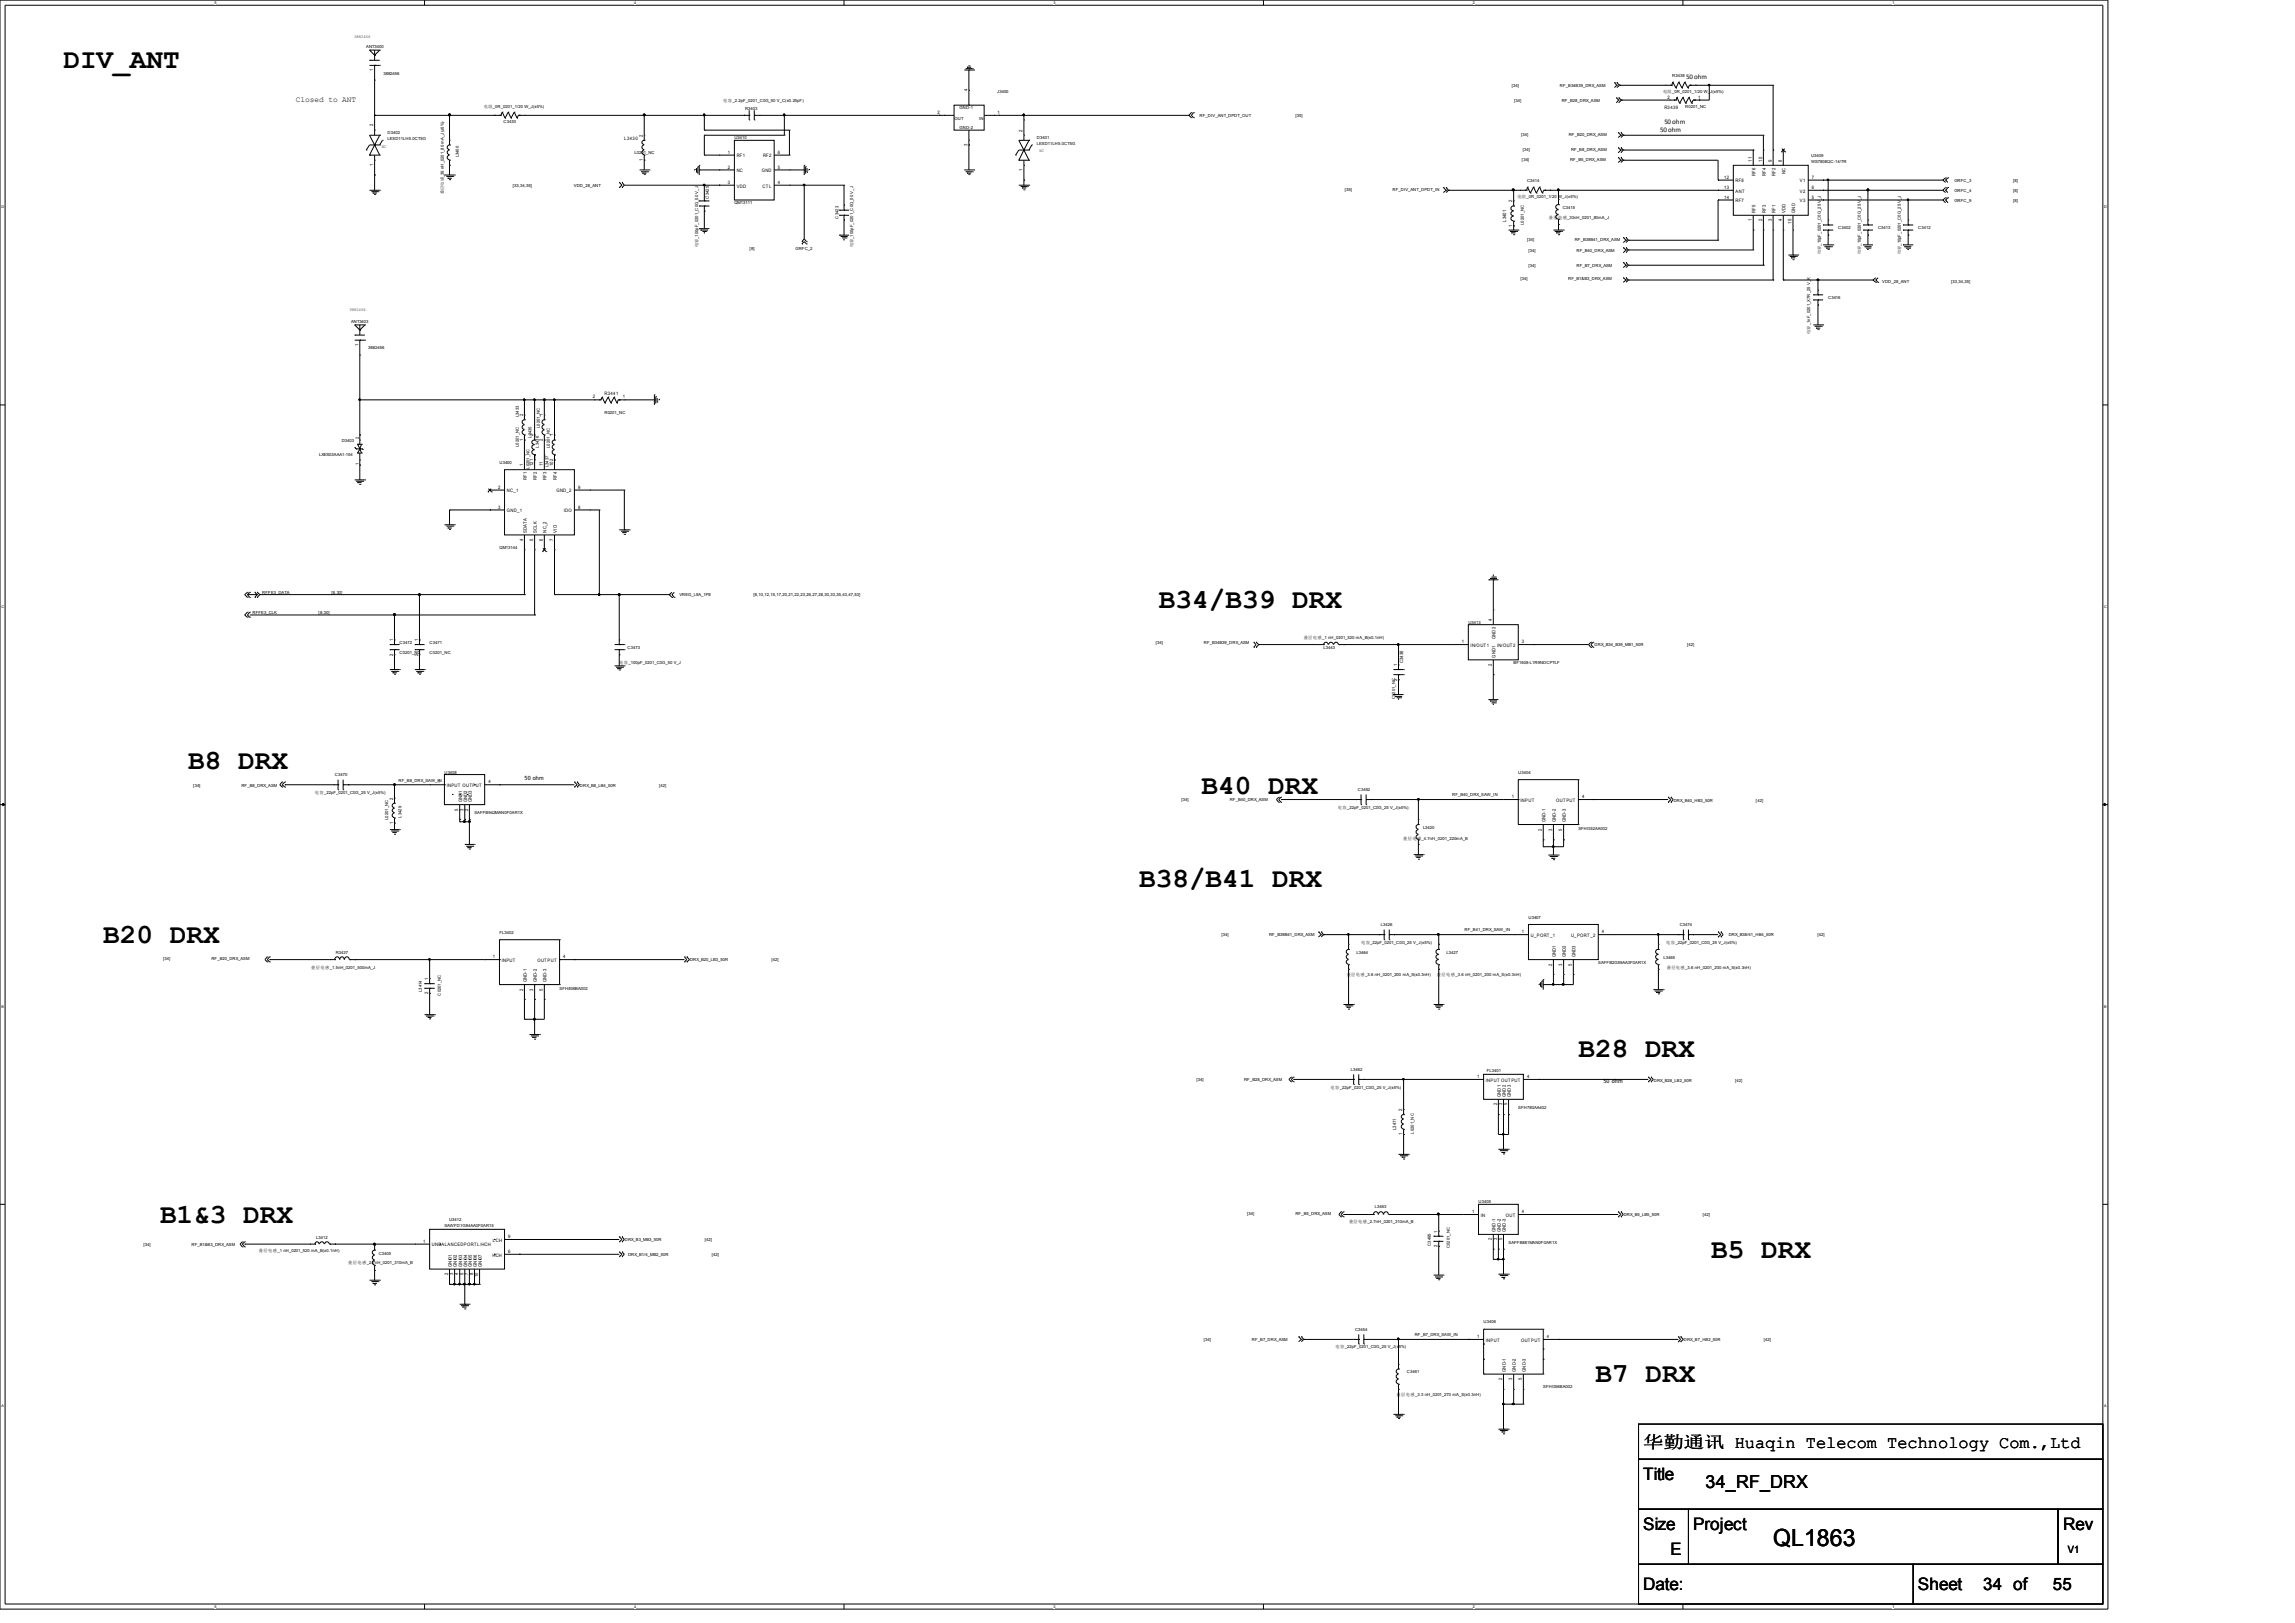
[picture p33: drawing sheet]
<svg xmlns="http://www.w3.org/2000/svg" width="420mm" height="297mm" viewBox="0 0 420 297" stroke-linecap="round" stroke-linejoin="round" font-family="sans-serif">
<defs><g id="words">
<g font-size="5.1">
<text x="11.6" y="12.5">DIV_ANT</text>
<text x="212.2" y="111.2">B34/B39 DRX</text>
<text x="34.5" y="140.7">B8 DRX</text>
<text x="220" y="145.4">B40 DRX</text>
<text x="208.5" y="162.4">B38/B41 DRX</text>
<text x="18.9" y="172.7">B20 DRX</text>
<text x="289" y="193.5">B28 DRX</text>
<text x="29.3" y="223.8">B1&amp;3 DRX</text>
<text x="313.3" y="230.2">B5 DRX</text>
<text x="292.1" y="252.8">B7 DRX</text>
</g>
<text font-size="4.3" x="324.6" y="282.9">QL1863</text>
<text font-size="3.3" x="312.3" y="272.3">34_RF_DRX</text>
<g font-size="3.1">
<text x="300.8" y="265">华勤通讯 Huaqin Telecom Technology Com.,Ltd</text>
<text x="300.8" y="270.9">Title</text>
<text x="300.8" y="280">Size</text>
<text x="310" y="280">Project</text>
<text x="377.7" y="280">Rev</text>
<text x="305.8" y="284.6">E</text>
<text x="300.8" y="290.9">Date:</text>
<text x="351.1" y="290.9">Sheet</text>
<text x="363.1" y="290.9">34 of</text>
<text x="375.8" y="290.9">55</text>
</g>
<text font-size="1.9" x="378.5" y="284.3">V1</text>
<text font-size="1.4" x="54.2" y="18.7">Closed to ANT</text>
<g font-size="1.3">
<text x="308.7" y="14.5">50 ohm</text>
<text x="304.7" y="22.7">50 ohm</text>
<text x="304" y="24.1">50 ohm</text>
</g>
<g font-size="1">
<text x="96" y="142.8">50 ohm</text>
<text x="293.5" y="198.1">50 ohm</text>
</g>
<g font-size=".8">
<text x="64.9" y="7">3882456</text>
<text x="67.1" y="8.8">ANT3400</text>
<text x="68.3" y="13.1" transform="rotate(-90 68.3 13.1)">1</text>
<text x="70.2" y="13.7">3882456</text>
<text x="177.1" y="16.7" transform="rotate(-90 177.1 16.7)">4</text>
<text x="182.5" y="17">J3400</text>
<text x="276.8" y="15.9">[34]</text>
<text x="285.6" y="15.9">RF_B34B39_DRX_ASM</text>
<text x="304.5" y="17">电阻_0R_0201_1/20 W_J(±5%)</text>
<text x="306.2" y="14.2">R3438</text>
<text x="68.3" y="23.1" transform="rotate(-90 68.3 23.1)">2</text>
<text x="88.6" y="19.8">电阻_0R_0201_1/20 W_J(±5%)</text>
<text x="92.2" y="22.5">C3430</text>
<text x="132.4" y="18.7">电容_2.2pF_0201_C0G_50 V_C(±0.25pF)</text>
<text x="136.4" y="20.1">R3403</text>
<text x="171.6" y="20.9">2</text>
<text x="174.8" y="21.9">OUT</text>
<text x="175.7" y="23.7">GND-2</text>
<text x="175.7" y="20">GND-1</text>
<text x="179.2" y="21.9">IN</text>
<text x="182.6" y="20.9">1</text>
<text x="219.6" y="21.4">RF_DIV_ANT_DPDT_OUT</text>
<text x="237.2" y="21.4">[35]</text>
<text x="277.2" y="18.7">[34]</text>
<text x="285.9" y="18.7">RF_B28_DRX_ASM</text>
<text x="304.7" y="19.9">R3439</text>
<text x="305.3" y="18.1">2</text>
<text x="308.5" y="19.8">R0201_NC</text>
<text x="310.9" y="18.1">1</text>
<text x="69.9" y="27">NC</text>
<text x="71" y="24.6">D3402</text>
<text x="71" y="25.7">LESD11LH5.0CT5G</text>
<text x="84" y="28.8" transform="rotate(-90 84 28.8)">L3400</text>
<text x="114.3" y="25.6">L3430</text>
<text x="116.2" y="28.2">L0201_NC</text>
<text x="117.7" y="29.5" transform="rotate(-90 117.7 29.5)">1</text>
<text x="117.7" y="25" transform="rotate(-90 117.7 25)">2</text>
<text x="133.3" y="28.1">1</text>
<text x="134.5" y="25.5">U3410</text>
<text x="134.9" y="28.8">RF1</text>
<text x="139.7" y="28.8">RF2</text>
<text x="142.4" y="28.1">6</text>
<text x="177.1" y="26.8" transform="rotate(-90 177.1 26.8)">3</text>
<text x="187.2" y="24.1" transform="rotate(-90 187.2 24.1)">2</text>
<text x="189.8" y="25.5">D3401</text>
<text x="189.8" y="26.6">LESD11LH5.0CT5G</text>
<text x="190.3" y="27.9">NC</text>
<text x="278.5" y="24.8">[34]</text>
<text x="278.6" y="29.5">[34]</text>
<text x="278.8" y="27.7">[34]</text>
<text x="287.2" y="24.8">RF_B20_DRX_ASM</text>
<text x="287.4" y="29.5">RF_B5_DRX_ASM</text>
<text x="287.6" y="27.7">RF_B8_DRX_ASM</text>
<text x="320.7" y="29.6" transform="rotate(-90 320.7 29.6)">11</text>
<text x="322.6" y="29.6" transform="rotate(-90 322.6 29.6)">10</text>
<text x="324.4" y="29.6" transform="rotate(-90 324.4 29.6)">9</text>
<text x="326.2" y="29.6" transform="rotate(-90 326.2 29.6)">8</text>
<text x="331.6" y="29.9">WS7808QC-14/TR</text>
<text x="331.6" y="28.8">U3409</text>
<text x="68.3" y="30.4" transform="rotate(-90 68.3 30.4)">1</text>
<text x="81.3" y="35.5" transform="rotate(-90 81.3 35.5)">叠层电感_39 nH_0201_80 mA_J(±5%)</text>
<text x="93.9" y="34.1">[33,34,35]</text>
<text x="105.1" y="34.1">VDD_28_ANT</text>
<text x="133.3" y="30.8">2</text>
<text x="133.3" y="33.6">3</text>
<text x="134.9" y="31.5">NC</text>
<text x="134.9" y="34.3">VDD</text>
<text x="139.4" y="31.5">GND</text>
<text x="139.6" y="34.3">CTL</text>
<text x="142.4" y="33.6">4</text>
<text x="142.4" y="30.8">5</text>
<text x="187.2" y="31.4" transform="rotate(-90 187.2 31.4)">1</text>
<text x="246.2" y="35">[35]</text>
<text x="254.9" y="35">RF_DIV_ANT_DPDT_IN</text>
<text x="279.6" y="33.4">C3414</text>
<text x="315.6" y="32.7">12</text>
<text x="315.6" y="34.6">13</text>
<text x="317.8" y="33.4">RF8</text>
<text x="317.8" y="35.2">ANT</text>
<text x="321.4" y="32.2" transform="rotate(-90 321.4 32.2)">RF6</text>
<text x="323.3" y="32.2" transform="rotate(-90 323.3 32.2)">RF4</text>
<text x="325" y="32.2" transform="rotate(-90 325 32.2)">RF2</text>
<text x="326.9" y="31.9" transform="rotate(-90 326.9 31.9)">NC</text>
<text x="329.5" y="33.4">V1</text>
<text x="329.5" y="35.2">V2</text>
<text x="331.7" y="32.7">7</text>
<text x="331.7" y="34.6">6</text>
<text x="357.8" y="33.4">GRFC_3</text>
<text x="357.8" y="35.2">GRFC_4</text>
<text x="368.6" y="33.4">[8]</text>
<text x="368.6" y="35.2">[8]</text>
<text x="129.8" y="36.4" transform="rotate(-90 129.8 36.4)">C3425</text>
<text x="134.5" y="37.4">QM13111</text>
<text x="153.5" y="40" transform="rotate(-90 153.5 40)">C3423</text>
<text x="275.8" y="40.6" transform="rotate(-90 275.8 40.6)">L3401</text>
<text x="276.9" y="41.6" transform="rotate(-90 276.9 41.6)">1</text>
<text x="276.9" y="37" transform="rotate(-90 276.9 37)">2</text>
<text x="277.8" y="36.3">电阻_0R_0201_1/20 W_J(±5%)</text>
<text x="279" y="41.2" transform="rotate(-90 279 41.2)">L0201_NC</text>
<text x="283.5" y="40.2">叠层电感_33nH_0201_80mA_J</text>
<text x="286.1" y="38.2">C3415</text>
<text x="315.6" y="36.4">14</text>
<text x="317.8" y="37">RF7</text>
<text x="320.7" y="40.5" transform="rotate(-90 320.7 40.5)">1</text>
<text x="321.4" y="39" transform="rotate(-90 321.4 39)">RF5</text>
<text x="322.6" y="40.5" transform="rotate(-90 322.6 40.5)">2</text>
<text x="323.3" y="39" transform="rotate(-90 323.3 39)">RF3</text>
<text x="324.4" y="40.5" transform="rotate(-90 324.4 40.5)">3</text>
<text x="325" y="39" transform="rotate(-90 325 39)">RF1</text>
<text x="326.2" y="40.5" transform="rotate(-90 326.2 40.5)">4</text>
<text x="326.9" y="39" transform="rotate(-90 326.9 39)">VDD</text>
<text x="328" y="40.9" transform="rotate(-90 328 40.9)">15</text>
<text x="328.7" y="39" transform="rotate(-90 328.7 39)">GND</text>
<text x="329.5" y="37">V3</text>
<text x="331.7" y="36.4">5</text>
<text x="336.5" y="41.9">C3402</text>
<text x="343.8" y="41.9">C3413</text>
<text x="351.2" y="41.9">C3412</text>
<text x="357.8" y="37">GRFC_9</text>
<text x="368.6" y="37">[8]</text>
<text x="127.8" y="45.2" transform="rotate(-90 127.8 45.2)">电容_100pF_0201_C0G_50 V_J</text>
<text x="137.2" y="45.8">[8]</text>
<text x="145.6" y="45.8">GRFC_2</text>
<text x="156.2" y="45.2" transform="rotate(-90 156.2 45.2)">电容_100pF_0201_C0G_50 V_J</text>
<text x="279.6" y="44.1">[34]</text>
<text x="279.8" y="46.2">[34]</text>
<text x="288.3" y="44.1">RF_B38B41_DRX_ASM</text>
<text x="288.6" y="46.2">RF_B40_DRX_ASM</text>
<text x="333.3" y="46.5" transform="rotate(-90 333.3 46.5)">电容_10pF_0201_C0G_25 V_J</text>
<text x="340.7" y="46.5" transform="rotate(-90 340.7 46.5)">电容_10pF_0201_C0G_25 V_J</text>
<text x="348" y="46.5" transform="rotate(-90 348 46.5)">电容_10pF_0201_C0G_25 V_J</text>
<text x="278.4" y="51.2">[34]</text>
<text x="279.8" y="48.9">[34]</text>
<text x="287.1" y="51.2">RF_B1&amp;B3_DRX_ASM</text>
<text x="288.6" y="48.9">RF_B7_DRX_ASM</text>
<text x="344.6" y="51.8">VDD_28_ANT</text>
<text x="357.2" y="51.8">[33,34,35]</text>
<text x="64" y="56.9">3882456</text>
<text x="64.3" y="59.1">ANT3403</text>
<text x="334.7" y="54.7">C3416</text>
<text x="65.6" y="63.4" transform="rotate(-90 65.6 63.4)">1</text>
<text x="67.4" y="64">3882456</text>
<text x="331.4" y="61.1" transform="rotate(-90 331.4 61.1)">电容_1nF_0201_X7R_25 V_K</text>
<text x="95" y="76.4" transform="rotate(-90 95 76.4)">L3433</text>
<text x="95.8" y="76.1" transform="rotate(-90 95.8 76.1)">2</text>
<text x="99.4" y="76.1" transform="rotate(-90 99.4 76.1)">1</text>
<text x="108.5" y="72.9">2</text>
<text x="110.7" y="72.2">R3441</text>
<text x="110.7" y="75.8">R0201_NC</text>
<text x="114" y="72.9">1</text>
<text x="58.4" y="83.5">LXES03AAA1-154</text>
<text x="62.6" y="80.9">D3403</text>
<text x="65.7" y="80.3" transform="rotate(-90 65.7 80.3)">2</text>
<text x="95" y="81.8" transform="rotate(-90 95 81.8)">L0201_NC</text>
<text x="95.8" y="80.7" transform="rotate(-90 95.8 80.7)">1</text>
<text x="97.3" y="80.1" transform="rotate(-90 97.3 80.1)">L3435</text>
<text x="97.6" y="79.9" transform="rotate(-90 97.6 79.9)">2</text>
<text x="98.6" y="81.9" transform="rotate(-90 98.6 81.9)">L3436</text>
<text x="98.8" y="78.3" transform="rotate(-90 98.8 78.3)">L0201_NC</text>
<text x="99.4" y="80.7" transform="rotate(-90 99.4 80.7)">2</text>
<text x="100.7" y="82" transform="rotate(-90 100.7 82)">L0201_NC</text>
<text x="101.3" y="79.9" transform="rotate(-90 101.3 79.9)">1</text>
<text x="65.7" y="85" transform="rotate(-90 65.7 85)">1</text>
<text x="91.2" y="89.4">2</text>
<text x="91.4" y="84.9">U3400</text>
<text x="95.8" y="85.3" transform="rotate(-90 95.8 85.3)">1</text>
<text x="96.4" y="87.9" transform="rotate(-90 96.4 87.9)">RF1</text>
<text x="96.9" y="85.8" transform="rotate(-90 96.9 85.8)">L0201_NC</text>
<text x="97.6" y="85.3" transform="rotate(-90 97.6 85.3)">121</text>
<text x="98.3" y="87.9" transform="rotate(-90 98.3 87.9)">RF2</text>
<text x="99.4" y="85.3" transform="rotate(-90 99.4 85.3)">11</text>
<text x="100.1" y="87.9" transform="rotate(-90 100.1 87.9)">RF3</text>
<text x="100.4" y="85.5" transform="rotate(-90 100.4 85.5)">L3437</text>
<text x="101.3" y="85.3" transform="rotate(-90 101.3 85.3)">102</text>
<text x="101.9" y="87.9" transform="rotate(-90 101.9 87.9)">RF4</text>
<text x="105.8" y="89.4">9</text>
<text x="91.2" y="93.1">3</text>
<text x="92.8" y="93.8">GND_1</text>
<text x="92.8" y="90.1">NC_1</text>
<text x="101.9" y="90.1">GND_2</text>
<text x="103.2" y="93.8">IDO</text>
<text x="105.8" y="93.1">8</text>
<text x="91.4" y="100.4">QM13144</text>
<text x="95.8" y="99" transform="rotate(-90 95.8 99)">4</text>
<text x="96.4" y="97.5" transform="rotate(-90 96.4 97.5)">SDATA</text>
<text x="97.6" y="99" transform="rotate(-90 97.6 99)">5</text>
<text x="98.3" y="97.5" transform="rotate(-90 98.3 97.5)">SCLK</text>
<text x="99.4" y="99" transform="rotate(-90 99.4 99)">6</text>
<text x="100.1" y="97.5" transform="rotate(-90 100.1 97.5)">NC_2</text>
<text x="101.3" y="99" transform="rotate(-90 101.3 99)">7</text>
<text x="101.9" y="97.5" transform="rotate(-90 101.9 97.5)">VIO</text>
<text x="46.2" y="112.4">RFFE3_CLK</text>
<text x="48" y="108.7">RFFE3_DATA</text>
<text x="58.3" y="112.4">[8,30]</text>
<text x="60.7" y="108.7">[8,30]</text>
<text x="124.4" y="109.2">VREG_L9A_1P8</text>
<text x="137.9" y="109.2">[8,10,12,15,17,20,21,22,23,26,27,28,30,33,35,43,47,53]</text>
<text x="273.1" y="113.7" transform="rotate(-90 273.1 113.7)">4</text>
<text x="72" y="117.3" transform="rotate(-90 72 117.3)">1</text>
<text x="73.2" y="117.9">C3472</text>
<text x="73.2" y="119.7">C0201_NC</text>
<text x="76.5" y="117.3" transform="rotate(-90 76.5 117.3)">1</text>
<text x="78.7" y="117.9">C3471</text>
<text x="78.7" y="119.7">C0201_NC</text>
<text x="114.9" y="118.7">C3473</text>
<text x="211.6" y="117.9">[34]</text>
<text x="220.4" y="117.9">RF_B34B39_DRX_ASM</text>
<text x="238.7" y="117">叠层电感_1 nH_0201_520 mA_B(±0.1nH)</text>
<text x="242.3" y="118.7">L3443</text>
<text x="267.6" y="117.7">1</text>
<text x="268.8" y="114.2">U3413</text>
<text x="269.2" y="118.4">IN/OUT1</text>
<text x="273.8" y="117" transform="rotate(-90 273.8 117)">GND2</text>
<text x="274.1" y="118.4">IN/OUT2</text>
<text x="278.6" y="117.7">3</text>
<text x="291.9" y="118.3">DRX_B34_B39_MB1_50R</text>
<text x="308.9" y="118.3">[42]</text>
<text x="72" y="120" transform="rotate(-90 72 120)">2</text>
<text x="76.5" y="120" transform="rotate(-90 76.5 120)">2</text>
<text x="113.4" y="121.5">电容_100pF_0201_C0G_50 V_J</text>
<text x="255.8" y="124.6" transform="rotate(-90 255.8 124.6)">2</text>
<text x="255.8" y="121.9" transform="rotate(-90 255.8 121.9)">1</text>
<text x="256.9" y="121.4" transform="rotate(-90 256.9 121.4)">C3436</text>
<text x="273.1" y="121.9" transform="rotate(-90 273.1 121.9)">2</text>
<text x="273.8" y="120.3" transform="rotate(-90 273.8 120.3)">GND1</text>
<text x="277.1" y="121.5">BF1608-L1R9NDCPTLF</text>
<text x="255.4" y="128" transform="rotate(-90 255.4 128)">C0201_NC</text>
<text x="35.4" y="144">[34]</text>
<text x="44.2" y="144">RF_B8_DRX_ASM</text>
<text x="61.3" y="142.1">C3470</text>
<text x="73" y="143">RF_B8_DRX_SAW_IN</text>
<text x="80.2" y="143.4">1</text>
<text x="81.4" y="141.6">U3408</text>
<text x="89.4" y="143.4">4</text>
<text x="106.2" y="144">DRX_B8_LB4_50R</text>
<text x="120.6" y="144">[42]</text>
<text x="278" y="141.6">U3404</text>
<text x="57.7" y="145.3">电容_22pF_0201_C0G_25 V_J(±5%)</text>
<text x="72" y="146.3" transform="rotate(-90 72 146.3)">2</text>
<text x="73.5" y="149.6" transform="rotate(-90 73.5 149.6)">L3429</text>
<text x="81.8" y="144">INPUT OUTPUT</text>
<text x="83.9" y="148.4" transform="rotate(-90 83.9 148.4)">5</text>
<text x="84.6" y="146.8" transform="rotate(-90 84.6 146.8)">GND1</text>
<text x="84.8" y="148.4" transform="rotate(-90 84.8 148.4)">3</text>
<text x="85.5" y="146.8" transform="rotate(-90 85.5 146.8)">GND2</text>
<text x="85.7" y="148.4" transform="rotate(-90 85.7 148.4)">2</text>
<text x="86.4" y="146.8" transform="rotate(-90 86.4 146.8)">GND3</text>
<text x="86.9" y="149">SAFFB942MAN0F0AR1X</text>
<text x="216.3" y="146.6">[34]</text>
<text x="225.1" y="146.6">RF_B40_DRX_ASM</text>
<text x="244.9" y="148">电容_22pF_0201_C0G_25 V_J(±5%)</text>
<text x="248.6" y="144.8">C3452</text>
<text x="265.9" y="145.7">RF_B40_DRX_SAW_IN</text>
<text x="276.8" y="146.1">1</text>
<text x="278.4" y="146.8">INPUT</text>
<text x="284.9" y="146.8">OUTPUT</text>
<text x="289.6" y="146.1">4</text>
<text x="306.4" y="146.8">DRX_B40_HB3_50R</text>
<text x="321.5" y="146.8">[42]</text>
<text x="71" y="150.1" transform="rotate(-90 71 150.1)">L0201_NC</text>
<text x="72" y="150.8" transform="rotate(-90 72 150.8)">1</text>
<text x="256.9" y="153.8">叠层电感_4.7nH_0201_220mA_B</text>
<text x="260.5" y="151.7">L3420</text>
<text x="282.3" y="152" transform="rotate(-90 282.3 152)">2</text>
<text x="283" y="150.5" transform="rotate(-90 283 150.5)">GND-1</text>
<text x="284.1" y="152" transform="rotate(-90 284.1 152)">3</text>
<text x="284.8" y="150.5" transform="rotate(-90 284.8 150.5)">GND-2</text>
<text x="286" y="152" transform="rotate(-90 286 152)">5</text>
<text x="286.7" y="150.5" transform="rotate(-90 286.7 150.5)">GND-3</text>
<text x="289" y="151.8">SFHG52AA002</text>
<text x="91.4" y="170.9">FL3402</text>
<text x="223.6" y="171.4">[34]</text>
<text x="232.3" y="171.4">RF_B38B41_DRX_ASM</text>
<text x="249.2" y="172.7">电容_22pF_0201_C0G_25 V_J(±5%)</text>
<text x="252.8" y="169.5">L3426</text>
<text x="268.1" y="170.5">RF_B41_DRX_SAW_IN</text>
<text x="278.6" y="170.8">1</text>
<text x="279.8" y="168.2">U3407</text>
<text x="280.2" y="171.5">U_PORT_1</text>
<text x="287.6" y="171.5">U_PORT_2</text>
<text x="293.3" y="170.8">4</text>
<text x="305.1" y="172.7">电容_22pF_0201_C0G_25 V_J(±5%)</text>
<text x="307.5" y="169.5">C3474</text>
<text x="316.5" y="171.4">DRX_B38/41_HB4_50R</text>
<text x="332.7" y="171.4">[42]</text>
<text x="29.9" y="175.6">[34]</text>
<text x="38.7" y="175.6">RF_B20_DRX_ASM</text>
<text x="57" y="177.3">叠层电感_1.5nH_0201_500mA_J</text>
<text x="61.5" y="174.5">R3437</text>
<text x="78.4" y="179.4" transform="rotate(-90 78.4 179.4)">1</text>
<text x="90.3" y="175.4">1</text>
<text x="91.9" y="176.1">INPUT</text>
<text x="96.4" y="179.8" transform="rotate(-90 96.4 179.8)">GND-1</text>
<text x="98.3" y="179.8" transform="rotate(-90 98.3 179.8)">GND-2</text>
<text x="98.4" y="176.1">OUTPUT</text>
<text x="100.1" y="179.8" transform="rotate(-90 100.1 179.8)">GND-3</text>
<text x="103.1" y="175.4">4</text>
<text x="126.3" y="176">DRX_B20_LB3_50R</text>
<text x="141.2" y="176">[42]</text>
<text x="246.5" y="178.7">叠层电感_3.6 nH_0201_200 mA_S(±0.3nH)</text>
<text x="248.3" y="174.5">L3464</text>
<text x="263.1" y="178.7">叠层电感_3.6 nH_0201_200 mA_S(±0.3nH)</text>
<text x="264.8" y="174.5">L3427</text>
<text x="284.1" y="176.7" transform="rotate(-90 284.1 176.7)">2</text>
<text x="284.8" y="175.2" transform="rotate(-90 284.8 175.2)">GND1</text>
<text x="286" y="176.7" transform="rotate(-90 286 176.7)">3</text>
<text x="286.7" y="175.2" transform="rotate(-90 286.7 175.2)">GND2</text>
<text x="287.8" y="176.7" transform="rotate(-90 287.8 176.7)">5</text>
<text x="288.5" y="175.2" transform="rotate(-90 288.5 175.2)">GND3</text>
<text x="292.6" y="176.4">SAFFB2G59AA3F0AR1X</text>
<text x="304.5" y="175.5">L3465</text>
<text x="305.1" y="177.3">叠层电感_3.6 nH_0201_200 mA_S(±0.3nH)</text>
<text x="77.2" y="181.6" transform="rotate(-90 77.2 181.6)">L3414</text>
<text x="78.4" y="182" transform="rotate(-90 78.4 182)">2</text>
<text x="80.7" y="182.2" transform="rotate(-90 80.7 182.2)">C0201_NC</text>
<text x="95.8" y="181.3" transform="rotate(-90 95.8 181.3)">2</text>
<text x="97.6" y="181.3" transform="rotate(-90 97.6 181.3)">3</text>
<text x="99.4" y="181.3" transform="rotate(-90 99.4 181.3)">5</text>
<text x="102.4" y="181.1">SFH806BA002</text>
<text x="219" y="197.8">[34]</text>
<text x="227.8" y="197.8">RF_B28_DRX_ASM</text>
<text x="247.3" y="196">L3462</text>
<text x="270.4" y="197.3">1</text>
<text x="272" y="198">INPUT OUTPUT</text>
<text x="272.2" y="196.1">FL3401</text>
<text x="279.6" y="197.3">4</text>
<text x="302.8" y="198">DRX_B28_LB2_50R</text>
<text x="317.7" y="198">[42]</text>
<text x="243.6" y="199.2">电容_22pF_0201_C0G_25 V_J(±5%)</text>
<text x="256.7" y="203.3" transform="rotate(-90 256.7 203.3)">2</text>
<text x="274.1" y="202.3" transform="rotate(-90 274.1 202.3)">2</text>
<text x="274.7" y="200.8" transform="rotate(-90 274.7 200.8)">GND1</text>
<text x="275" y="202.3" transform="rotate(-90 275 202.3)">3</text>
<text x="275.7" y="200.8" transform="rotate(-90 275.7 200.8)">GND2</text>
<text x="275.9" y="202.3" transform="rotate(-90 275.9 202.3)">5</text>
<text x="276.6" y="200.8" transform="rotate(-90 276.6 200.8)">GND3</text>
<text x="278" y="202.9">SFH780AA402</text>
<text x="255.6" y="206.8" transform="rotate(-90 255.6 206.8)">L3411</text>
<text x="256.7" y="207.8" transform="rotate(-90 256.7 207.8)">1</text>
<text x="258.8" y="207.5" transform="rotate(-90 258.8 207.5)">L0201_NC</text>
<text x="251.7" y="221.2">L3463</text>
<text x="270.7" y="220.2">U3405</text>
<text x="57.9" y="226.7">L3412</text>
<text x="77.5" y="227.4">1</text>
<text x="81.4" y="224.5">SAWFD1G84AA0F0AR15</text>
<text x="82.2" y="223.5">U3412</text>
<text x="90.3" y="227.3">LCH</text>
<text x="93" y="226.6">9</text>
<text x="114.4" y="227.2">DRX_B3_MB3_50R</text>
<text x="129" y="227.2">[42]</text>
<text x="228.3" y="222.4">[34]</text>
<text x="237.2" y="222.4">RF_B5_DRX_ASM</text>
<text x="247" y="223.9">叠层电感_2.7nH_0201_310mA_B</text>
<text x="263.1" y="225.6" transform="rotate(-90 263.1 225.6)">1</text>
<text x="269.5" y="222">1</text>
<text x="271.1" y="222.7">IN</text>
<text x="273.1" y="227" transform="rotate(-90 273.1 227)">2</text>
<text x="273.8" y="225.5" transform="rotate(-90 273.8 225.5)">GND-1</text>
<text x="274.1" y="227" transform="rotate(-90 274.1 227)">3</text>
<text x="274.7" y="225.5" transform="rotate(-90 274.7 225.5)">GND-2</text>
<text x="275" y="227" transform="rotate(-90 275 227)">5</text>
<text x="275.7" y="225.5" transform="rotate(-90 275.7 225.5)">GND-3</text>
<text x="275.7" y="222.7">OUT</text>
<text x="276.2" y="227.6">SAFFB881MAN0F0AR1X</text>
<text x="278.6" y="222">4</text>
<text x="297.3" y="222.6">DRX_B5_LB5_50R</text>
<text x="311.7" y="222.6">[42]</text>
<text x="26.2" y="228.1">[34]</text>
<text x="35.1" y="228.1">RF_B1&amp;B3_DRX_ASM</text>
<text x="47.4" y="229.2">叠层电感_1 nH_0201_520 mA_B(±0.1nH)</text>
<text x="63.8" y="231.4">叠层电感_2.7nH_0201_310mA_B</text>
<text x="69.3" y="229.6">C3405</text>
<text x="79.1" y="228.1">UNBALANCEDPORTL/HCH</text>
<text x="82" y="233.4" transform="rotate(-90 82 233.4)">2</text>
<text x="82.7" y="231.8" transform="rotate(-90 82.7 231.8)">GND1</text>
<text x="83" y="233.4" transform="rotate(-90 83 233.4)">3</text>
<text x="83.7" y="231.8" transform="rotate(-90 83.7 231.8)">GND2</text>
<text x="83.9" y="233.4" transform="rotate(-90 83.9 233.4)">4</text>
<text x="84.6" y="231.8" transform="rotate(-90 84.6 231.8)">GND3</text>
<text x="84.8" y="233.4" transform="rotate(-90 84.8 233.4)">5</text>
<text x="85.5" y="231.8" transform="rotate(-90 85.5 231.8)">GND4</text>
<text x="85.7" y="233.4" transform="rotate(-90 85.7 233.4)">7</text>
<text x="86.4" y="231.8" transform="rotate(-90 86.4 231.8)">GND5</text>
<text x="86.6" y="233.4" transform="rotate(-90 86.6 233.4)">8</text>
<text x="87.3" y="231.8" transform="rotate(-90 87.3 231.8)">GND6</text>
<text x="87.5" y="233.8" transform="rotate(-90 87.5 233.8)">10</text>
<text x="88.2" y="231.8" transform="rotate(-90 88.2 231.8)">GND7</text>
<text x="90.2" y="230">HCH</text>
<text x="93" y="229.3">6</text>
<text x="115" y="229.9">DRX_B1/4_MB2_50R</text>
<text x="130.3" y="229.9">[42]</text>
<text x="262" y="228" transform="rotate(-90 262 228)">C3495</text>
<text x="263.1" y="228.3" transform="rotate(-90 263.1 228.3)">2</text>
<text x="265.4" y="228.5" transform="rotate(-90 265.4 228.5)">C0201_NC</text>
<text x="220.4" y="245.5">[34]</text>
<text x="229.2" y="245.5">RF_B7_DRX_ASM</text>
<text x="248.1" y="243.6">C3454</text>
<text x="259" y="244.5">RF_B7_DRX_SAW_IN</text>
<text x="270.4" y="244.9">1</text>
<text x="271.6" y="242.2">U3406</text>
<text x="272" y="245.6">INPUT</text>
<text x="278.5" y="245.6">OUTPUT</text>
<text x="283.2" y="244.9">4</text>
<text x="308.3" y="245.5">DRX_B7_HB2_50R</text>
<text x="322.9" y="245.5">[42]</text>
<text x="244.5" y="246.7">电容_22pF_0201_C0G_25 V_J(±5%)</text>
<text x="257.6" y="251.3">C3461</text>
<text x="275.7" y="251.1" transform="rotate(-90 275.7 251.1)">GND-1</text>
<text x="277.5" y="251.1" transform="rotate(-90 277.5 251.1)">GND-2</text>
<text x="279.3" y="251.1" transform="rotate(-90 279.3 251.1)">GND-3</text>
<text x="255.7" y="255.5">叠层电感_3.3 nH_0201_270 mA_S(±0.3nH)</text>
<text x="275" y="252.6" transform="rotate(-90 275 252.6)">2</text>
<text x="276.9" y="252.6" transform="rotate(-90 276.9 252.6)">3</text>
<text x="278.6" y="252.6" transform="rotate(-90 278.6 252.6)">5</text>
<text x="282.5" y="254.1">SFHG56BA002</text>
</g>
<g font-size=".7">
<text x="39.3" y=".8">5</text>
<text x="116.1" y=".8">4</text>
<text x="192.9" y=".8">3</text>
<text x="269.7" y=".8">2</text>
<text x="346.5" y=".8">1</text>
<text x=".3" y="38.1">D</text>
<text x="385.2" y="38.1">D</text>
<text x=".3" y="111.3">C</text>
<text x="385.2" y="111.3">C</text>
<text x=".3" y="184.4">B</text>
<text x="385.2" y="184.4">B</text>
<text x=".3" y="257.6">A</text>
<text x="385.2" y="257.6">A</text>
<text x="39.3" y="294.3">5</text>
<text x="116.1" y="294.3">4</text>
<text x="192.9" y="294.3">3</text>
<text x="269.7" y="294.3">2</text>
<text x="346.5" y="294.3">1</text>
</g>
</g></defs>
<path d="M0 0h385.9v294.5h-385.9zM.9 1h384.1v292.6h-384.1z" fill="none" stroke="#000" stroke-width=".18"/>
<g fill="#fff">
<path d="M39.3 .2h.2v.7h-.2z"/>
<path d="M39.3 293.7h.2v.7h-.2z"/>
</g>
<path d="M77.7 0v1M77.7 293.6v.9" fill="none" stroke="#000" stroke-width=".18"/>
<g fill="#fff">
<path d="M116.1 .2h.2v.7h-.2z"/>
<path d="M116.1 293.7h.2v.7h-.2z"/>
</g>
<path d="M154.5 0v1M154.5 293.6v.9" fill="none" stroke="#000" stroke-width=".18"/>
<g fill="#fff">
<path d="M192.9 .2h.2v.7h-.2z"/>
<path d="M192.9 293.7h.2v.7h-.2z"/>
</g>
<path d="M231.3 0v1M231.3 293.6v.9" fill="none" stroke="#000" stroke-width=".18"/>
<g fill="#fff">
<path d="M269.7 .2h.2v.7h-.2z"/>
<path d="M269.7 293.7h.2v.7h-.2z"/>
</g>
<path d="M308.1 0v1M308.1 293.6v.9" fill="none" stroke="#000" stroke-width=".18"/>
<g fill="#fff">
<path d="M346.5 .2h.2v.7h-.2z"/>
<path d="M346.5 293.7h.2v.7h-.2z"/>
<path d="M.3 37.5h.3v.7h-.3z"/>
<path d="M385.2 37.5h.4v.7h-.4z"/>
<path d="M.3 110.7h.3v.7h-.3z"/>
<path d="M385.2 110.7h.4v.7h-.4z"/>
</g>
<path d="M0 74.1h.9M385 74.1h.9" fill="none" stroke="#000" stroke-width=".18"/>
<g fill="#fff">
<path d="M.3 183.8h.3v.7h-.3z"/>
<path d="M385.2 183.8h.4v.7h-.4z"/>
</g>
<path d="M0 147.3h.9M385 147.3h.9" fill="none" stroke="#000" stroke-width=".18"/>
<path d="M.5 147l.4 .3-.4 .1zM385 147.3l.4-.3v.4z" fill="#000" stroke="#000" stroke-width=".18"/>
<g fill="#fff">
<path d="M.3 257h.3v.7h-.3z"/>
<path d="M385.2 257h.4v.7h-.4z"/>
</g>
<g fill="none" stroke="#000" stroke-width=".18">
<path d="M67.6 9.2h.1M67.6 11h.1M67.6 9.2h1.9M67.6 9.2l1 .9M67.6 11h1.9M67.6 12h1.9M68.6 12h.1M68.6 10.1h.1M68.6 14.7h.1M68.6 9.2v1.8M68.6 12v12.8M69.5 9.2h.1"/>
<path d="M69.5 12h.1M69.5 9.2l-.9 .9M174.7 19.2h5.5v4.6h-5.5zM176.5 12.8h1.8M176.8 12.6h1.3M177 12.3h.1M177 12.3h.8M177.3 12.1h.2M177.4 19.2h.1M177.4 16.5h.1M177.4 12.8h.1M177.4 12.8v6.4"/>
<path d="M177.5 12.1h.1M178.1 12.6h.1M178.3 12.8h.1M295.6 15.1h.1M295.6 15.1l.4 .5M295.9 17.9h.1M295.9 17.9l.4 .4M296 15.6h.1M296 15.1h.1M296 15.6l-.4 .4M296 15.1l.5 .5M296.3 18.3h.1"/>
<path d="M296.3 17.9h.1M296.3 18.3l-.4 .5M296.3 17.9l.5 .4M296.5 15.6h.1M296.5 15.6l-.5 .4M296.5 15.6h9.6M296.8 18.3h.1M296.8 18.3l-.5 .5M296.8 18.3h10M304.9 15.6h.1M305.6 18.3h.1M305.8 15.6h.1"/>
<path d="M306.1 15.6h.1M306.2 15h.1M306.2 15l-.1 .6M306.2 15l.6 1.1M306.5 18.3h.1M306.8 18.3h.1M306.8 16.1h.1M307 17.8h.1M307 17.8l-.2 .5M307 17.8l.5 1.1M307.3 15h.1M307.3 15l-.5 1.1"/>
<path d="M307.3 15l.6 1.1M307.5 18.9h.1M307.9 16.1h.1M308.1 17.8h.1M308.1 17.8l-.6 1.1M308.1 17.8l.5 1.1M308.4 15h.1M308.4 15l-.5 1.1M308.4 15l.6 1.1M308.6 18.9h.1M309 16.1h.1M309.2 17.8h.1"/>
<path d="M309.2 17.8l-.6 1.1M309.2 17.8l.5 1.1M309.3 15.6h.1M309.3 15.6h15.3M309.3 15.6l-.3 .5M309.5 15.6h.1M309.7 18.9h.1M310 18.3h.1M310 18.3l-.3 .6M310.2 18.3h.1M310.4 15.6h.1M311.1 18.3h.1"/>
<path d="M312.9 15.6h.1M312.9 15.6v2.7h-2.9M324.6 15.6h.1M324.6 15.6v14.7M67.1 27.5h.1M67.6 28.4h.1M67.6 34.8h1.9M67.6 28.4h1.9M68 35.1h1.3M68.2 35.3h.1M68.2 35.3h.8M68.5 35.6h.2"/>
<path d="M68.6 26.5h.1M68.6 29.3h.1M68.6 23.8h.1M68.6 32h.1M68.6 21.1h.1M68.6 21.1h23.1M68.6 28.4v6.4M68.6 26.5l-1 1.9M68.6 26.5l.9 1.9M68.7 35.6h.1M69.3 35.1h.1M69.5 34.8h.1"/>
<path d="M69.5 28.4h.1M69.5 26.5h.1M69.5 24.8h.1M69.5 26.5h-1.9l-.5 1M69.5 24.8h-1.9l1 1.7M69.5 24.8l-.9 1.7M70 25.7h.1M70 25.7l-.5 .8M81.4 32h1.8M81.7 32.3h1.3M82 32.6h.1M82 32.6h.7"/>
<path d="M82.2 32.9h.2M82.3 26.5h.1M82.3 29.3h.1M82.3 28.4a.42 .42 0 0 0-.4 .4 .42 .42 0 0 0 .4 .4M82.3 27.5a.42 .42 0 0 0-.4 .4 .42 .42 0 0 0 .4 .4M82.3 26.5a.42 .42 0 0 0-.4 .5 .42 .42 0 0 0 .4 .4M82.3 30.3h.1M82.3 25.7h.1M82.3 21.1h.1M82.3 21.1v5.4M82.3 29.3v2.7M82.4 32.9h.1"/>
<path d="M82.4 21.1h.1M82.4 20.9v.2M83 32.3h.1M83.2 32h.1M90.5 21.1h.1M91.4 21.1h.1M91.7 21.1h.1M91.9 20.5h.1M91.9 20.5l-.2 .6M91.9 20.5l.6 1.1M92.5 21.6h.1M93 20.5h.1"/>
<path d="M93 20.5l-.5 1.1M93 20.5l.6 1.1M93.6 21.6h.1M94.1 20.5h.1M94.1 20.5l-.5 1.1M94.1 20.5l.6 1.1M94.7 21.6h.1M94.9 21.1h.1M94.9 21.1h42.3M94.9 21.1l-.2 .5M95.1 21.1h.1M96 21.1h.1"/>
<path d="M113.4 34.3h.1M113.4 33.4h.1M113.4 33.4l.5 .5-.5 .4M113.9 33.4h.1M113.9 34.3h.1M113.9 33.4l.4 .5M114.3 33.9h20.2M114.3 33.9l-.4 .4M117.1 31.1h1.8M117.3 31.4h1.3M117.6 31.7h.1M117.6 31.7h.8"/>
<path d="M117.9 31.9h.1M117.9 25.7h.1M117.9 28.4h.1M117.9 27.5a.42 .42 0 0 0-.4 .4 .42 .42 0 0 0 .4 .4M117.9 26.5a.42 .42 0 0 0-.4 .5 .42 .42 0 0 0 .4 .4M117.9 25.7a.38 .38 0 0 0-.4 .4 .38 .38 0 0 0 .4 .3M117.9 29.3h.1M117.9 24.8h.1M117.9 21.1h.1M117.9 21.1v4.6M117.9 28.4v2.7M118 31.9h.1"/>
<path d="M118.6 31.4h.1M118.9 31.1h.1M127.2 31h.1M127.2 31v.2M127.5 31.5h.1M127.5 30.8v.7M127.8 30.5h.1M127.8 30.5v1.3M128 30.3h.1M128 37.7h.1M128 36.8h.1M128 31.1h.1"/>
<path d="M128 31.1h6.5M128 30.3v1.7M128 37.7h1.9M128 36.8h1.9M128.9 37.7h.1M128.9 36.8h.1M128.9 38.6h.1M128.9 35.9h.1M128.9 33.9h.1M128.9 21.1h.1M128.9 28.4h.1M128.9 24.8h.1"/>
<path d="M128.9 23.8h.1M128.9 21.1v2.7M128.9 24.8v3.6M128.9 33.9v2.9M128.9 37.7v4.2M128.9 28.4h5.6M128.9 24.8h14.7M128.9 23.8h15.6M131.7 28.4h.1M131.7 31.1h.1M131.7 33.9h.1M134.5 25.7h7.2v10.9h-7.2z"/>
<path d="M136.2 21.1h.1M137.2 21.1h.1M137.2 22h.1M137.2 20.2v1.8M138.1 22h.1M138.1 21.1h.1M138.1 20.2v1.8M138.1 21.1h36.6M139 21.1h.1M141.7 31.1h5.5M141.7 33.9h12.8M141.7 28.4h2.8"/>
<path d="M143.6 21.1h.1M143.6 24.8h.1M143.6 21.1v3.7M144.5 33.9h.1M144.5 31.1h.1M144.5 28.4h.1M144.5 23.8h.1M144.5 23.8v4.6M147.2 30.3h.1M147.2 33.9h.1M147.2 31.1h.1M147.2 30.3v1.7"/>
<path d="M147.2 33.9v9.8M147.5 30.5h.1M147.5 30.5v1.3M147.7 31.5h.1M147.7 30.8v.7M148.1 31h.1M148.1 31v.2M153.7 39.4h.1M153.7 38.5h.1M153.7 39.4h1.7M153.7 38.5h1.7M154.5 39.4h.1"/>
<path d="M154.5 38.5h.1M154.5 37.5h.1M154.5 33.9h.1M154.5 33.9v4.6M154.5 39.4v3.6M172 21.1h.1M172.8 21.1h.1M176.5 31.1h1.8M176.8 31.4h1.3M177 31.7h.1M177 31.7h.8M177.3 31.9h.2"/>
<path d="M177.4 25.7h.1M177.4 26.5h.1M177.4 23.8v7.3M177.5 31.9h.1M178.1 31.4h.1M178.3 31.1h.1M180.2 21.1h37.5M181.9 21.1h.1M182.9 21.1h.1M185.9 28.4h.1M186.5 29.3h.1M186.5 33.9h1.9"/>
<path d="M186.5 29.3h1.9M186.9 34.1h1.2M187.1 34.4h.1M187.1 34.4h.8M187.4 34.7h.1M187.5 27.5h.1M187.5 30.3h.1M187.5 24.8h.1M187.5 33h.1M187.5 22h.1M187.5 21.1h.1M187.5 27.5l-1 1.8"/>
<path d="M187.5 27.5l.9 1.8M187.5 21.1v4.6M187.5 29.3v4.6M187.5 34.7h.1M188.1 34.1h.1M188.4 33.9h.1M188.4 29.3h.1M188.4 27.5h.1M188.4 25.7h.1M188.4 27.5h-1.9l-.6 .9M188.4 25.7h-1.9l1 1.8M188.4 25.7l-.9 1.8"/>
<path d="M188.9 26.5h.1M188.9 26.5l-.5 1M217.7 21.1h.1M217.7 21.1l.4 .4M218.1 20.6h.1M218.1 21.5h.1M218.1 20.6l-.4 .5M218.5 21.5h.1M218.5 20.6h.1M218.5 20.6l-.4 .5 .4 .4M264.2 34.3h.1M264.2 34.3l.6 .5"/>
<path d="M264.8 34.8h.1M264.8 34.3h.1M264.8 34.8l-.6 .4M264.8 34.3l.4 .5M265.2 34.8h.1M265.2 34.8h14.3M265.2 34.8l-.4 .4M277.1 37.7h.1M277.1 39.6a.42 .42 0 0 0-.5 .4 .42 .42 0 0 0 .5 .4M277.1 38.6a.42 .42 0 0 0-.5 .5 .42 .42 0 0 0 .5 .4M277.1 37.7a.42 .42 0 0 0-.5 .4 .42 .42 0 0 0 .5 .4M277.1 36.8h.1"/>
<path d="M277.1 34.8h.1M277.1 34.8v2.9M278.3 34.8h.1M279.1 34.8h.1M279.5 34.8h.1M279.7 34.2h.1M279.7 34.2l-.2 .6M279.7 34.2l.5 1.1M280.2 35.3h.1M280.8 34.2h.1M280.8 34.2l-.6 1.1M280.8 34.2l.5 1.1"/>
<path d="M281.3 35.3h.1M281.9 34.2h.1M281.9 34.2l-.6 1.1M281.9 34.2l.5 1.1M282.4 35.3h.1M282.6 34.8h.1M282.6 34.8h34.7M282.6 34.8l-.2 .5M282.9 34.8h.1M283.7 34.8h.1M285.3 37.5h.1M285.3 39.3a.39 .39 0 0 0-.5 .4 .39 .39 0 0 0 .5 .4"/>
<path d="M285.3 38.4a.42 .42 0 0 0-.5 .4 .42 .42 0 0 0 .5 .4M285.3 37.5a.42 .42 0 0 0-.5 .4 .42 .42 0 0 0 .5 .4M285.3 36.5h.1M285.3 34.8h.1M285.3 34.8v2.7M296.2 28.8h.1M296.2 24.2h.1M296.2 27h.1M296.2 28.8l.6 .5M296.2 24.2l.6 .6M296.2 27l.6 .5M296.8 29.3h.1"/>
<path d="M296.8 28.8h.1M296.8 24.8h.1M296.8 24.2h.1M296.8 27.5h.1M296.8 27h.1M296.8 29.3l-.6 .4M296.8 28.8l.4 .5M296.8 24.8l-.6 .4M296.8 24.2l.4 .6M296.8 27.5l-.6 .5M296.8 27l.4 .5M297.2 29.3h.1"/>
<path d="M297.2 24.8h.1M297.2 27.5h.1M297.2 29.3l-.4 .4M297.2 24.8l-.4 .4M297.2 27.5l-.4 .5M297.2 29.3h17.3v3.7M297.2 27.5h23.8M297.2 24.8h25.6M314.5 33h.1M314.5 36.6h.1M314.5 34.8h.1M314.5 33h2.8"/>
<path d="M314.5 36.6h2.8M314.5 36.6v7.4M317.3 30.3h13.7v9.1h-13.7zM321 27.5h.1M321 27.5v2.8M321 39.4v6.3M322.8 27.5h.1M322.8 24.8h.1M322.8 24.8v5.5M322.8 39.4v9.1M324.6 27.5h.1M324.6 39.4v11.9"/>
<path d="M326.1 27.8h.1M326.2 27.2l.6 .6M326.5 27.5h.1M326.5 27.5v2.8M326.5 39.4v11.9M326.7 27.2l-.6 .6M326.8 27.8h.1M328.3 39.4v7.3M331 34.8h24.7M331 33h24.7M331 36.6h24.7M333.8 33h.1"/>
<path d="M333.8 34.8h.1M333.8 36.6h.1M334.7 33h.1M334.7 33v8.2M342 34.8h.1M342 34.8v6.4M349.3 36.6h.1M349.3 36.6v4.6M355.7 36.6h.1M355.7 33h.1M355.7 34.8h.1M355.7 36.6l.5 .5"/>
<path d="M355.7 33l.5 .4M355.7 34.8l.5 .4M356.2 36.6h.1M356.2 36.2h.1M356.2 33h.1M356.2 32.5h.1M356.2 34.8h.1M356.2 34.3h.1M356.2 36.6l.4 .5M356.2 36.2l-.5 .4M356.2 33l.4 .4M356.2 32.5l-.5 .5"/>
<path d="M356.2 34.8l.4 .4M356.2 34.3l-.5 .5M356.6 36.2h.1M356.6 32.5h.1M356.6 34.3h.1M356.6 36.2l-.4 .4M356.6 32.5l-.4 .5M356.6 34.3l-.4 .5M64.9 59.5h.1M64.9 59.5h1.9M64.9 59.5l1 .9M65.9 59.5v1.8"/>
<path d="M66.8 59.5h.1M66.8 59.5l-.9 .9M128 41.9h.1M128 41.9h1.9M128.3 42.1h.1M128.3 42.1h1.3M128.6 42.4h.7M128.9 42.6h.1M129.3 42.4h.1M146.8 44.2h.1M146.8 44.6h.1M146.8 44.6l.4-.4 .5 .4"/>
<path d="M147.2 43.7l-.4 .5M147.2 43.7l.5 .5M147.7 44.2h.1M147.7 44.6h.1M153.7 43h.1M153.7 43h1.7M153.9 43.3h.1M153.9 43.3h1.3M154.2 43.5h.7M154.4 43.9h.1M154.4 43.9h.2M154.5 40.2h.1"/>
<path d="M154.9 43.5h.1M276.2 42.1h1.8M276.4 42.4h1.3M276.7 42.6h.1M276.7 42.6h.8M277 43h.2M277.1 40.5h.1M277.1 41.3h.1M277.1 40.5v1.6M277.2 43h.1M277.7 42.4h.1M278 42.1h.1"/>
<path d="M284.4 42.1h1.9M284.6 42.4h1.3M284.9 42.6h.1M284.9 42.6h.8M285.2 43h.2M285.3 40.2h.1M285.3 41.1h.1M285.3 40.2v1.9M285.4 43h.1M285.9 42.4h.1M286.3 42.1h.1M297.2 43.5h.1"/>
<path d="M297.2 48h.1M297.2 45.3h.1M297.2 50.8h.1M297.2 43.5l.5 .5M297.2 48l.5 .5M297.2 45.3l.5 .4M297.2 50.8l.5 .5M297.7 44h.1M297.7 43.5h.1M297.7 48.5h.1M297.7 48h.1M297.7 45.7h.1"/>
<path d="M297.7 45.3h.1M297.7 51.3h.1M297.7 50.8h.1M297.7 44l-.5 .4M297.7 43.5l.4 .5M297.7 48.5l-.5 .5M297.7 48l.4 .5M297.7 45.7l-.5 .6M297.7 45.3l.4 .4M297.7 51.3l-.5 .4M297.7 50.8l.4 .5M298.1 44h.1"/>
<path d="M298.1 48.5h.1M298.1 45.7h.1M298.1 51.3h.1M298.1 44l-.4 .4M298.1 48.5l-.4 .5M298.1 45.7l-.4 .6M298.1 51.3l-.4 .4M298.1 51.3h26.5M298.1 44h16.4M298.1 45.7h22.9M298.1 48.5h24.7M314.5 44h.1"/>
<path d="M321 42.1h.1M321 45.7h.1M322.8 42.1h.1M322.8 48.5h.1M324.6 42.1h.1M324.6 51.3h.1M326.5 42.1h.1M326.5 51.3h.1M326.5 51.3h16.4M327.4 46.7h1.8M327.7 46.9h1.2M327.9 47.2h.1"/>
<path d="M327.9 47.2h.8M328.2 47.5h.1M328.3 42.1h.1M328.3 46.7h.1M328.3 47.5h.1M328.9 46.9h.1M329.2 46.7h.1M332 54h.1M332 54.9h.1M332 59.5h1.8M332 54h1.8M332 54.9h1.8"/>
<path d="M332.2 59.7h1.3M332.8 54h.1M332.8 54.9h.1M332.8 53.1h.1M332.8 55.8h.1M332.8 51.3h.1M332.8 51.3v2.7M332.8 54.9v4.6M333.5 59.7h.1M333.8 59.5h.1M333.8 41.2h.1M333.8 42.1h.1"/>
<path d="M333.8 42.1h1.8M333.8 44.8h1.8M333.8 41.2h1.8M334 45.2h1.4M334.3 45.4h.1M334.3 45.4h.7M334.6 45.7h.2M334.7 41.2h.1M334.7 42.1h.1M334.7 40.2h.1M334.7 43h.1M334.7 42.1v2.7"/>
<path d="M334.8 45.7h.1M335.4 45.2h.1M335.6 44.8h.1M341.1 44.8h.1M341.1 41.2h.1M341.1 42.1h.1M341.1 42.1h1.8M341.1 44.8h1.8M341.1 41.2h1.8M341.4 45.2h.1M341.4 45.2h1.2M341.6 45.4h.8"/>
<path d="M341.9 45.7h.1M341.9 45.7h.2M342 41.2h.1M342 42.1h.1M342 40.2h.1M342 43h.1M342 42.1v2.7M342.4 45.4h.1M342.9 51.3h.1M342.9 51.3l.5 .4M343.4 51.3h.1M343.4 51.7h.1"/>
<path d="M343.4 51.3l.4 .4M343.4 50.8l-.5 .5M343.8 51.7h.1M343.8 50.8l-.4 .5M348.4 44.8h.1M348.4 41.2h.1M348.4 42.1h.1M348.4 42.1h1.9M348.4 44.8h1.9M348.4 41.2h1.9M348.7 45.2h.1M348.7 45.2h1.2"/>
<path d="M348.9 45.4h.8M349.2 45.7h.1M349.2 45.7h.2M349.3 41.2h.1M349.3 42.1h.1M349.3 40.2h.1M349.3 43h.1M349.3 42.1v2.7M349.7 45.4h.1M64.9 61.3h.1M64.9 61.3h1.9M64.9 62.3h1.9"/>
<path d="M65.9 62.3h.1M65.9 60.4h.1M65.9 65h.1M65.9 79.6h.1M65.9 73.2h.1M65.9 62.3v19.1M65.9 73.2h44.1M66.8 62.3h.1M96 76.8h.1M96 79.6h.1M96 78.7a.42 .42 0 0 0-.4 .4 .42 .42 0 0 0 .4 .4M96 77.8a.42 .42 0 0 0-.4 .4 .42 .42 0 0 0 .4 .4"/>
<path d="M96 76.8a.42 .42 0 0 0-.4 .4 .42 .42 0 0 0 .4 .5M96 76h.1M96 73.2h.1M96 73.2v3.6M96 79.6v6.4M97.9 79.6h.1M97.9 73.2h.1M97.9 73.2v7.3M99.7 79.6h.1M99.7 76.8h.1M99.7 76.8a.42 .42 0 0 0-.5 .4 .42 .42 0 0 0 .5 .5M99.7 77.8a.42 .42 0 0 0-.5 .4 .42 .42 0 0 0 .5 .4"/>
<path d="M99.7 78.7a.42 .42 0 0 0-.5 .4 .42 .42 0 0 0 .5 .4M99.7 76h.1M99.7 73.2h.1M99.7 73.2v3.6M99.7 79.6v6.4M101.5 79.6h.1M101.5 73.2h.1M101.5 73.2v7.3M108.8 73.2h.1M109.7 73.2h.1M110 73.2h.1M110.2 72.7h.1"/>
<path d="M110.2 72.7l-.2 .5M110.2 72.7l.5 1.1M110.7 73.8h.1M111.3 72.7h.1M111.3 72.7l-.6 1.1M111.3 72.7l.5 1.1M111.8 73.8h.1M112.4 72.7h.1M112.4 72.7l-.6 1.1M112.4 72.7l.5 1.1M112.9 73.8h.1M113.2 73.2h.1"/>
<path d="M113.2 73.2h6.6M113.2 73.2l-.3 .6M113.4 73.2h.1M114.3 73.2h.1M119.8 72.2h.1M119.8 73.2h.1M119.8 72.2v1.9M120.1 72.6h.1M120.1 72.6v1.3M120.3 73.6h.1M120.3 72.8v.8M120.6 73.1h.1"/>
<path d="M120.6 73.1v.2M332.5 60.1h.1M332.5 60.1h.7M332.7 60.3h.2M332.9 60.3h.1M64.9 81.9h.1M64.9 87.8h1.9M64.9 81.9l.3 .3M65.2 82.2h.1M65.2 88.1h1.3M65.2 82.2h1.1M65.4 88.3h.1"/>
<path d="M65.4 81.3h.1M65.4 82.9h.1M65.4 88.3h.8M65.4 81.3l.5 .8M65.4 81.3h.8M65.4 82.9h.8M65.8 88.7h.2M65.9 80.5h.1M65.9 84.2h.1M65.9 82.1h.1M65.9 82.2h.1M65.9 85.1h.1"/>
<path d="M65.9 82.1v.3M65.9 82.9v4.9M65.9 82.2l-.5 .7M65.9 82.2l.3 .7M66 88.7h.1M66.2 81.3h.1M66.2 82.9h.1M66.2 81.3l-.3 .8M66.3 82.2h.1M66.3 82.2l.2 .1M66.5 88.1h.1M66.8 87.8h.1"/>
<path d="M81.4 96h1.8M81.7 96.3h1.3M82 96.6h.1M82 96.6h.7M82.2 96.9h.2M82.3 93.3h.1M82.3 93.3v2.7M82.3 93.3h10.1M82.4 96.9h.1M83 96.3h.1M83.2 96h.1M89.3 90h.1"/>
<path d="M89.4 89.4l.6 .6M89.7 93.3h.1M89.7 89.7h.1M89.7 89.7h2.7M89.9 89.4l-.6 .6M90 90h.1M92.4 86h12.8v11.9h-12.8zM96 80.5h.1M96 83.3h.1M96 97.9v10.9M97.9 80.5h.1M97.9 83.3h.1"/>
<path d="M97.9 82.3a.42 .42 0 0 0-.5 .4 .42 .42 0 0 0 .5 .5M97.9 81.4a.42 .42 0 0 0-.5 .4 .42 .42 0 0 0 .5 .4M97.9 80.6l-.1-.1a.39 .39 0 0 0-.4 .4 .39 .39 0 0 0 .5 .4M97.9 84.2h.1M97.9 83.3v2.7M97.9 97.9v14.7M99.7 83.3h.1M99.7 80.5h.1M99.7 97.9v2.7M101.5 83.3h.1M101.5 80.5h.1M101.5 80.5a.38 .38 0 0 0-.4 .4 .38 .38 0 0 0 .4 .4"/>
<path d="M101.5 81.4a.42 .42 0 0 0-.4 .4 .42 .42 0 0 0 .4 .4M101.5 82.3a.42 .42 0 0 0-.4 .4 .42 .42 0 0 0 .4 .5M101.5 84.2h.1M101.5 83.3v2.7M101.5 97.9v10.9M105.2 93.3h4.5M105.2 89.7h9.1M107.9 93.3h.1M107.9 89.7h.1M109.7 93.3h.1M109.7 93.3v15.5M113.4 97h1.8"/>
<path d="M113.7 97.2h1.3M114 97.5h.1M114 97.5h.7M114.2 97.8h.2M114.3 97h.1M114.3 89.7h.1M114.3 89.7v7.3M114.4 97.8h.1M115 97.2h.1M115.2 97h.1M45.3 112h.1M45.3 113h.1"/>
<path d="M45.3 108.4h.1M45.3 109.3h.1M45.3 112l-.5 .6 .5 .4M45.3 108.4l-.5 .4 .5 .5M45.3 108.8l.4 .5M45.3 108.8h1.8M45.7 112h.1M45.7 113h.1M45.7 108.4h.1M45.7 109.3h.1M45.7 112l-.4 .6 .4 .4M45.7 108.4l-.4 .4"/>
<path d="M45.7 112.6h52.2M46.7 108.4h.1M46.7 109.3h.1M46.7 108.4l.4 .4M47.1 109.3h.1M47.1 108.4h.1M47.1 108.8h.1M47.1 108.4l.5 .4M47.1 108.8l-.4 .5M47.6 108.8l-.5 .5M47.6 108.8h48.4M71.4 118h.1"/>
<path d="M71.4 118.9h.1M71.4 118h1.8M71.4 118.9h1.8M72.2 118h.1M72.2 118.9h.1M72.2 117.1h.1M72.2 119.8h.1M72.2 112.6h.1M72.2 112.6v5.4M72.2 118.9v3.6M75.9 118h.1M75.9 118.9h.1"/>
<path d="M75.9 118h1.8M75.9 118.9h1.8M76.8 118h.1M76.8 118.9h.1M76.8 117.1h.1M76.8 119.8h.1M76.8 108.8h.1M76.8 108.8v9.2M76.8 118.9v3.6M96 100.6h.1M96 108.8h.1M97.9 100.6h.1"/>
<path d="M97.9 112.6h.1M99.3 101h.1M99.4 100.4l.6 .6M99.7 100.6h.1M99.9 100.4l-.6 .6M100 101h.1M101.5 100.6h.1M101.5 108.8h.1M101.5 108.8h21M109.7 108.8h.1M112.5 118h1.8M112.5 118.9h1.8"/>
<path d="M113.4 118.9h.1M113.4 118h.1M113.4 119.8h.1M113.4 117.1h.1M113.4 108.8h.1M113.4 108.8v9.2M113.4 118.9v3M114.3 118.9h.1M114.3 118h.1M122.5 108.8h.1M122.5 108.8l.5 .5M123 108.8h.1"/>
<path d="M123 109.3h.1M123 108.8l.4 .5M123 108.4l-.5 .4M123.4 109.3h.1M123.4 108.4l-.4 .4M229.5 118.5h.1M229.5 117.5h.1M229.5 117.5l.5 .5-.5 .5M230 117.5h.1M230 118.5h.1M230 117.5l.5 .5M230.5 118h.1"/>
<path d="M230.5 118l-.5 .5M230.5 118h11.8M241.4 118h.1M242.3 118h.1M242.3 118a.42 .42 0 0 1 .4-.5 .42 .42 0 0 1 .5 .5M243.2 118a.42 .42 0 0 1 .5-.5 .42 .42 0 0 1 .4 .5M244.2 118a.42 .42 0 0 1 .4-.5 .42 .42 0 0 1 .4 .5M245.1 118h.1M245.1 118h23.7M246 118h.1M256 118h.1M256 118v4.5"/>
<path d="M266.1 118h.1M268.8 114.3h9.2v6.5h-9.2zM272.5 106.1h.1M272.5 106.1h1.8M272.8 105.9h.1M272.8 105.9h1.3M273 105.6h.8M273.3 105.3h.1M273.3 105.3h.2M273.4 111.6h.1M273.4 106.1h.1M273.4 106.1v8.2"/>
<path d="M273.8 105.6h.1M278 118h12.8M280.8 118h.1M290.8 118l.5 .5M291.3 117.5h.1M291.3 118.5h.1M291.3 117.5l-.5 .5M291.7 118.5h.1M291.7 117.5h.1M291.7 117.5l-.4 .5 .4 .5M71.4 122.5h1.8M71.6 122.9h1.3"/>
<path d="M71.9 123.1h.1M71.9 123.1h.7M72.1 123.4h.2M72.2 122.5h.1M72.3 123.4h.1M72.9 122.9h.1M73.2 122.5h.1M75.9 122.5h1.8M76.2 122.9h1.3M76.5 123.1h.1M76.5 123.1h.7M76.7 123.4h.2"/>
<path d="M76.8 122.5h.1M76.9 123.4h.1M77.5 122.9h.1M77.7 122.5h.1M112.5 121.9h1.8M112.8 122.1h1.2M113 122.4h.1M113 122.4h.8M113.3 122.6h.2M113.5 122.6h.1M114 122.1h.1M114.3 121.9h.1"/>
<path d="M255.1 127.1h.1M255.1 122.5h1.9M255.1 127.1h1.9M255.1 123.5h1.9M255.4 127.5h.1M255.4 127.5h1.3M255.7 127.7h.8M255.9 128h.1M255.9 128h.2M256 122.5h.1M256 123.5h.1M256 121.7h.1"/>
<path d="M256 124.4h.1M256 123.5v3.6M256.5 127.7h.1M257 122.5h.1M257 123.5h.1M272.5 128h.1M272.5 128h1.8M272.8 128.3h.1M272.8 128.3h1.3M273 128.6h.8M273.3 128.9h.1M273.3 128.9h.2"/>
<path d="M273.4 123.5h.1M273.4 120.8v7.2M273.8 128.6h.1M51.6 143.1h.1M51.6 144h.1M51.6 143.1l-.4 .5 .4 .4M52.2 143.1h.1M52.2 144h.1M52.2 143.6h.1M52.2 143.1l-.6 .5 .6 .4M52.2 143.6h9.7M61 143.6h.1"/>
<path d="M61.9 143.6h.1M61.9 144.6h.1M61.9 142.7v1.9M62.8 144.6h.1M62.8 143.6h.1M62.8 142.7v1.9M62.8 143.6h18.6M63.8 143.6h.1M71.4 151.8h1.8M71.6 152.1h1.3M71.9 152.3h.1M71.9 152.3h.7"/>
<path d="M72.1 152.7h.2M72.2 147h.1M72.2 149.7h.1M72.2 148.8a.42 .42 0 0 0-.4 .4 .42 .42 0 0 0 .4 .4M72.2 147.9a.38 .38 0 0 0-.4 .4 .38 .38 0 0 0 .4 .4M72.2 147a.42 .42 0 0 0-.4 .4 .42 .42 0 0 0 .4 .5M72.2 150.7h.1M72.2 146.1h.1M72.2 143.6h.1M72.2 143.6v3.4M72.2 149.7v2.1M72.3 152.7h.1"/>
<path d="M72.9 152.1h.1M73.2 151.8h.1M78.7 143.6h.1M81.4 141.8h7.3v5.5h-7.3zM81.4 143.6h.1M82.8 145.4h.1M84.2 145.4h.1M84.2 150h.1M84.2 150.4h.1M84.2 147.3v3.1M84.2 150.4h1.7M85.1 150h.1"/>
<path d="M85.1 150.4h.1M85.1 154.5h1.8M85.1 147.3v3.1M85.3 154.9h1.3M85.5 145.4h.1M85.6 155.1h.1M85.6 155.1h.8M85.9 155.4h.1M85.9 150h.1M85.9 150.4h.1M85.9 147.3v7.2M86 155.4h.1"/>
<path d="M86.6 154.9h.1M86.9 154.5h.1M86.9 143.6h.1M88.7 143.6h16.5M91.4 143.6h.1M105.2 143.1h.1M105.2 144h.1M105.2 143.1l.5 .5-.5 .4M105.7 143.1h.1M105.7 144h.1M105.7 143.1l.4 .5-.4 .4M234.1 145.9h.1"/>
<path d="M234.1 146.8h.1M234.1 145.9l-.4 .4 .4 .5M234.5 145.9h.1M234.5 146.8h.1M234.5 146.3h.1M234.5 145.9l-.4 .4 .4 .5M234.5 146.3h14.7M248.2 146.3h.1M249.2 146.3h.1M249.2 147.3h.1M249.2 145.4v1.9M250.1 147.3h.1"/>
<path d="M250.1 146.3h.1M250.1 145.4v1.9M250.1 146.3h27.9M251 146.3h.1M258.8 156.4h1.8M259.1 156.7h1.2M259.3 156.9h.1M259.3 156.9h.8M259.6 157.3h.2M259.7 150.9h.1M259.7 153.7h.1M259.7 152.8a.42 .42 0 0 0-.5 .4 .42 .42 0 0 0 .5 .4"/>
<path d="M259.7 151.8a.42 .42 0 0 0-.5 .5 .42 .42 0 0 0 .5 .4M259.7 150.9a.42 .42 0 0 0-.5 .4 .42 .42 0 0 0 .5 .5M259.7 154.5h.1M259.7 150h.1M259.7 146.3h.1M259.7 146.3v4.6M259.7 153.7v2.7M259.8 157.3h.1M260.3 156.7h.1M260.6 156.4h.1M275.3 146.3h.1M278 146.3h.1"/>
<path d="M278 150.9h.1M278 142.7h.1M278 142.7h11M278 150.9h11M278 142.7v8.2M282.5 150.9h.1M282.5 153.7h.1M282.5 155h.1M282.5 150.9v4.1M283.5 156.5h1.8M283.7 156.7h1.4M284.1 157.1h.1"/>
<path d="M284.1 157.1h.6M284.3 157.3h.2M284.4 150.9h.1M284.4 153.7h.1M284.4 155h.1M284.4 150.9v5.6M284.5 157.3h.1M285.1 156.7h.1M285.3 156.5h.1M286.3 150.9h.1M286.3 153.7h.1M286.3 150.9v4.1h-3.8"/>
<path d="M289 146.3h.1M289 142.7h.1M289 150.9h.1M289 146.3h16.4M289 142.7v8.2M291.7 146.3h.1M305.4 145.9h.1M305.4 146.8h.1M305.4 145.9l.5 .4-.5 .5M305.9 145.9h.1M305.9 146.8h.1M305.9 145.9l.4 .4-.4 .5"/>
<path d="M48.9 175.1h.1M48.9 176.1h.1M48.9 175.1l-.4 .5 .4 .5M49.4 175.1h.1M49.4 176.1h.1M49.4 175.6h.1M49.4 175.1l-.5 .5 .5 .5M49.4 175.6h11.9M60.4 175.6h.1M61.3 175.6h.1M62.1 175.6a.42 .42 0 0 0-.4-.5 .42 .42 0 0 0-.4 .5M63 175.6a.39 .39 0 0 0-.4-.5 .39 .39 0 0 0-.4 .5"/>
<path d="M63.9 175.6a.42 .42 0 0 0-.4-.5 .42 .42 0 0 0-.4 .5M64 175.6h.1M64 175.6h27.4M64.9 175.6h.1M78.7 179.1h.1M78.7 175.6h.1M78.7 175.6v4.4M88.7 175.6h.1M91.4 175.6h.1M91.4 172h.1M91.4 172h11M91.4 172v8.2"/>
<path d="M102.4 175.6h.1M102.4 172h.1M102.4 175.6h22.9M102.4 172v8.2M105.2 175.6h.1M125.3 175.1h.1M125.3 176.1h.1M125.3 175.1l.4 .5-.4 .5M125.7 175.1h.1M125.7 176.1h.1M125.7 175.1l.5 .5-.5 .5M241.4 170.5h.1"/>
<path d="M241.4 170.5l.5 .6M241.9 171.1h.1M241.9 170.5h.1M241.9 171.1l-.5 .4M241.9 170.5l.4 .6M242.3 171.1h.1M242.3 171.1l-.4 .4M242.3 171.1h11.1M246.9 173.8h.1M246.9 176.6h.1M246.9 175.6a.42 .42 0 0 0-.4 .5 .42 .42 0 0 0 .4 .4M246.9 174.7a.42 .42 0 0 0-.4 .4 .42 .42 0 0 0 .4 .4"/>
<path d="M246.9 173.8a.42 .42 0 0 0-.4 .4 .42 .42 0 0 0 .4 .4M246.9 177.4h.1M246.9 172.8h.1M246.9 171.1h.1M246.9 171.1v2.7M246.9 176.6v7.2M252.5 171.1h.1M253.4 171.1h.1M253.4 172h.1M253.4 170.1v1.9M254.3 172h.1M254.3 171.1h.1"/>
<path d="M254.3 171.1h25.5M254.3 170.1v1.9M255.2 171.1h.1M263.4 173.8h.1M263.4 176.6h.1M263.4 175.6a.42 .42 0 0 0-.5 .4 .42 .42 0 0 0 .5 .5M263.4 174.7a.42 .42 0 0 0-.5 .4 .42 .42 0 0 0 .5 .4M263.4 173.8a.42 .42 0 0 0-.5 .4 .42 .42 0 0 0 .5 .4M263.4 177.4h.1M263.4 172.8h.1M263.4 171.1h.1M263.4 171.1v2.7"/>
<path d="M263.4 176.6v7.2M277.1 171.1h.1M279.8 169.2h12.8v6.4h-12.8zM282 179.8v.7M282.3 179.5h.1M282.3 179.5v1.3M282.5 179.3h.1M282.5 179.3v1.8M284.4 178.3h.1M284.4 175.6v4.6M286.3 178.3h.1M286.3 175.6v4.6"/>
<path d="M288 178.3h.1M288 175.6v4.6h-5.5M292.6 171.1h15.6M295.4 171.1h.1M303.6 173.8h.1M303.6 176.6h.1M303.6 175.6a.42 .42 0 0 0-.5 .4 .42 .42 0 0 0 .5 .5M303.6 174.7a.42 .42 0 0 0-.5 .4 .42 .42 0 0 0 .5 .4M303.6 173.8a.42 .42 0 0 0-.5 .4 .42 .42 0 0 0 .5 .4M303.6 177.4h.1M303.6 172.8h.1M303.6 171.1h.1"/>
<path d="M303.6 171.1v2.7M303.6 176.6v4.5M307.3 171.1h.1M308.2 171.1h.1M308.2 172h.1M308.2 170.1v1.9M309.1 172h.1M309.1 171.1h.1M309.1 170.1v1.9M309.1 171.1h5.4M310 171.1h.1M314.5 170.5h.1"/>
<path d="M314.5 171.5h.1M314.5 170.5l.5 .6-.5 .4M315 170.5h.1M315 171.5h.1M315 170.5l.5 .6-.5 .4M77.7 180h.1M77.7 180.9h.1M77.7 185.7h1.9M77.7 180h1.9M77.7 180.9h1.9M78 186h1.3M78.3 186.2h.1"/>
<path d="M78.3 186.2h.7M78.6 186.5h.1M78.7 180h.1M78.7 180.9h.1M78.7 181.8h.1M78.7 180.9v4.8M78.7 186.5h.1M79.3 186h.1M79.6 185.7h.1M91.4 180.2h.1M91.4 180.2h11M96 180.2h.1"/>
<path d="M96 182.9h.1M96 186.5h.1M96 180.2v6.3M96.9 189.3h1.9M97.2 189.6h1.3M97.5 189.9h.1M97.5 189.9h.7M97.8 190.2h.2M97.9 180.2h.1M97.9 182.9h.1M97.9 186.5h.1M97.9 180.2v9.1"/>
<path d="M98 190.2h.1M98.5 189.6h.1M98.8 189.3h.1M99.7 180.2h.1M99.7 182.9h.1M99.7 180.2v6.3h-3.7M102.4 180.2h.1M236.4 197.1h.1M236.4 198h.1M236.4 197.1l-.4 .5 .4 .4M236.8 197.1h.1M236.8 198h.1"/>
<path d="M236.8 197.6h.1M236.8 197.1l-.4 .5 .4 .4M236.8 197.6h11M246 183.8h1.8M246.3 184.1h1.3M246.5 184.3h.1M246.5 184.3h.8M246.8 184.7h.2M246.9 197.6h.1M247 184.7h.1M247.6 184.1h.1M247.8 183.8h.1"/>
<path d="M247.8 197.6h.1M247.8 198.5h.1M247.8 196.6v1.9M248.8 198.5h.1M248.8 197.6h.1M248.8 196.6v1.9M248.8 197.6h22.8M249.7 197.6h.1M257 197.6h.1M257 197.6v6.4M262.5 183.8h1.7M262.7 184.1h1.3"/>
<path d="M263 184.3h.1M263 184.3h.7M263.3 184.7h.2M263.5 184.7h.1M264 184.1h.1M264.2 183.8h.1M268.8 197.6h.1M271.6 196.6h7.3v4.6h-7.3zM278.9 197.6h22.9M281.7 197.6h.1M281.8 180.1h.1M281.8 180.1v.2"/>
<path d="M282 180.5h.1M284.4 180.2h.1M286.3 180.2h.1M301.8 197.1h.1M301.8 198h.1M301.8 197.1l.5 .5-.5 .4M302.3 197.1h.1M302.3 198h.1M302.3 197.1l.4 .5-.4 .4M302.7 181.1h1.8M302.9 181.4h1.3M303.2 181.6h.1"/>
<path d="M303.2 181.6h.8M303.5 181.9h.2M303.7 181.9h.1M304.2 181.4h.1M304.5 181.1h.1M256 211.3h1.9M256.3 211.5h1.3M256.6 211.8h.1M256.6 211.8h.7M256.9 212.1h.1M257 204h.1M257 206.7h.1"/>
<path d="M257 205.8a.42 .42 0 0 0-.5 .4 .42 .42 0 0 0 .5 .4M257 204.8a.42 .42 0 0 0-.5 .5 .42 .42 0 0 0 .5 .4M257 204a.38 .38 0 0 0-.5 .4 .38 .38 0 0 0 .5 .4M257 207.6h.1M257 203.1h.1M257 206.7v4.6M257 212.1h.1M257.6 211.5h.1M257.9 211.3h.1M274.3 204h.1M274.3 210.3h1.9M274.3 201.2v6.4h1.9v-6.4"/>
<path d="M274.6 210.6h1.3M274.9 210.9h.1M274.9 210.9h.7M275.2 211.2h.1M275.3 204h.1M275.3 207.6h.1M275.3 201.2v9.1M275.3 211.2h.1M275.9 210.6h.1M276.2 210.3h.1M276.2 204h.1M0 220.4h.9"/>
<path d="M44.4 227.3h.1M44.4 228.2h.1M44.4 227.3l-.5 .4 .5 .5M44.8 227.3h.1M44.8 228.2h.1M44.8 227.7h.1M44.8 227.3l-.4 .4 .4 .5M44.8 227.7h12.9M56.7 227.7h.1M57.7 227.7h.1M57.7 227.7a.38 .38 0 0 1 .3-.4 .38 .38 0 0 1 .4 .4M58.5 227.7a.42 .42 0 0 1 .4-.4 .42 .42 0 0 1 .5 .4"/>
<path d="M59.4 227.7a.42 .42 0 0 1 .5-.4 .42 .42 0 0 1 .4 .4M60.4 227.7h.1M60.4 227.7h18.3M61.3 227.7h.1M67.6 234.3h1.9M68 234.6h1.3M68.2 234.9h.1M68.2 234.9h.8M68.5 235.1h.2M68.6 228.8h.1M68.6 231.6h.1M68.6 230.7a.42 .42 0 0 0-.4 .4 .42 .42 0 0 0 .4 .4"/>
<path d="M68.6 229.7a.42 .42 0 0 0-.4 .5 .42 .42 0 0 0 .4 .4M68.6 228.8a.42 .42 0 0 0-.4 .4 .42 .42 0 0 0 .4 .4M68.6 232.5h.1M68.6 228h.1M68.6 227.7h.1M68.6 227.7v1.1M68.6 231.6v2.7M68.7 235.1h.1M69.3 234.6h.1M69.5 234.3h.1M75.9 227.7h.1M78.7 225h13.7v7.3h-13.7z"/>
<path d="M80.5 227.7h.1M82.3 230.5h.1M82.3 235.1h.1M82.3 232.3v2.8M82.3 235.1h5.5M83.2 230.5h.1M83.2 235.1h.1M83.2 232.3v2.8M84.2 230.5h.1M84.2 235.1h.1M84.2 238.7h1.7M84.2 232.3v2.8"/>
<path d="M84.4 239h1.3M84.7 239.2h.1M84.7 239.2h.7M85 239.6h.2M85.1 230.5h.1M85.1 235.1h.1M85.1 238.7h.1M85.1 232.3v6.4M85.2 239.6h.1M85.7 239h.1M85.9 238.7h.1M85.9 230.5h.1"/>
<path d="M85.9 235.1h.1M85.9 232.3v2.8M86.9 230.5h.1M86.9 235.1h.1M86.9 232.3v2.8M87.8 230.5h.1M87.8 235.1h.1M87.8 232.3v2.8M90.5 229.6h.1M90.5 226.9h.1M92.4 229.6h21M92.4 226.9h21"/>
<path d="M95.1 229.6h.1M95.1 226.9h.1M113.4 226.3h.1M113.4 227.3h.1M113.4 229.1h.1M113.4 230h.1M113.4 226.3l.5 .6-.5 .4M113.4 229.1l.5 .5-.5 .4M113.9 226.3h.1M113.9 227.3h.1M113.9 229.1h.1M113.9 230h.1"/>
<path d="M113.9 226.3l.4 .6-.4 .4M113.9 229.1l.4 .5-.4 .4M245.5 221.8h.1M245.5 222.7h.1M245.5 221.8l-.4 .5 .4 .4M246 221.8h.1M246 222.7h.1M246 222.3h.1M246 221.8l-.5 .5 .5 .4M246 222.3h5.5M250.5 222.3h.1M251.5 222.3h.1"/>
<path d="M252.3 222.3a.42 .42 0 0 0-.4-.5 .42 .42 0 0 0-.4 .5M253.2 222.3a.42 .42 0 0 0-.4-.5 .42 .42 0 0 0-.4 .5M254.2 222.3a.42 .42 0 0 0-.5-.5 .42 .42 0 0 0-.4 .5M254.3 222.3h.1M254.3 222.3h16.4M255.1 222.3h.1M262.5 226.3h.1M262.5 227.2h.1M262.5 233.4h1.7M262.5 226.3h1.7M262.5 227.2h1.7M262.7 233.7h1.3"/>
<path d="M263 234h.1M263 234h.7M263.3 234.2h.2M263.4 226.3h.1M263.4 227.2h.1M263.4 225.3h.1M263.4 228.1h.1M263.4 222.3h.1M263.4 222.3v4M263.4 227.2v6.2M263.5 234.2h.1M264 233.7h.1"/>
<path d="M264.2 233.4h.1M268 222.3h.1M270.7 220.4h7.3v5.5h-7.3zM273.4 228.6h.1M273.4 230.5h.1M273.4 225.9v4.6M273.4 230.5h1.9M274.3 228.6h.1M274.3 230.5h.1M274.3 233.2h1.9M274.3 225.9v4.6M274.6 233.5h1.3"/>
<path d="M274.9 233.8h.1M274.9 233.8h.7M275.2 234h.1M275.3 228.6h.1M275.3 230.5h.1M275.3 225.9v7.3M275.3 234h.1M275.9 233.5h.1M276.2 233.2h.1M278 222.3h18.2M280.8 222.3h.1M296.2 221.8h.1"/>
<path d="M296.2 222.7h.1M296.2 221.8l.6 .5-.6 .4M296.8 221.8h.1M296.8 222.7h.1M296.8 221.8l.4 .5-.4 .4M385 220.4h.9M237.7 244.6h.1M237.7 244.6l.6 .5M238.3 245.1h.1M238.3 244.6h.1M238.3 245.1l-.6 .5M238.3 244.6l.4 .5"/>
<path d="M238.7 245.1h.1M238.7 245.1l-.4 .5M238.7 245.1h10.1M247.8 245.1h.1M248.8 245.1h.1M248.8 246h.1M248.8 244.2v1.8M249.7 246h.1M249.7 245.1h.1M249.7 245.1h21.9M249.7 244.2v1.8M250.5 245.1h.1"/>
<path d="M255.1 258.9h1.9M255.4 259.1h1.3M255.7 259.4h.1M255.7 259.4h.8M255.9 259.6h.2M256 250.6h.1M256 253.4h.1M256 252.4a.42 .42 0 0 0-.4 .4 .42 .42 0 0 0 .4 .5M256 251.5a.42 .42 0 0 0-.4 .4 .42 .42 0 0 0 .4 .4M256 250.6a.42 .42 0 0 0-.4 .4 .42 .42 0 0 0 .4 .4M256 254.3h.1M256 249.7h.1"/>
<path d="M256 245.1h.1M256 245.1v5.5M256 253.4v5.5M256.1 259.6h.1M256.7 259.1h.1M257 258.9h.1M268.8 245.1h.1M271.6 248.8h.1M271.6 246h.1M271.6 251.5h.1M271.6 243.3h.1M271.6 243.3h10.9"/>
<path d="M271.6 251.5h10.9M271.6 243.3v8.2M275.3 254.3h.1M275.3 257h.1M275.3 251.5v10.1M275.3 257h3.6M277.1 254.3h.1M277.1 257h.1M277.1 251.5v5.5M278.9 254.3h.1M278.9 257h.1M278.9 251.5v5.5"/>
<path d="M282.5 248.8h.1M282.5 246.9h.1M282.5 245.1h.1M282.5 243.3h.1M282.5 251.5h.1M282.5 243.3v8.2M282.5 245.1h24.8M285.3 245.1h.1M307.3 244.6h.1M307.3 245.6h.1M307.3 244.6l.4 .5-.4 .5M307.7 244.6h.1"/>
<path d="M307.7 245.6h.1M307.7 244.6l.5 .5-.5 .5M274.3 261.6h1.9M274.6 261.8h1.3M274.9 262.1h.1M274.9 262.1h.7M275.2 262.4h.1M275.3 261.6h.1M275.3 262.4h.1M275.9 261.8h.1M276.2 261.6h.1M300 267.1h85v9.1h-85z"/>
<path d="M300 260.6h85v6.5h-85zM300 276.2h9.1v10.1h-9.1zM309.1 276.2h67.7v10.1h-67.7zM376.8 276.2h8.2v10.1h-8.2zM300 286.3h50.3v7.3h-50.3zM350.3 286.3h34.7v7.3h-34.7z"/>
</g>
<g fill="#000" stroke="#000" stroke-width=".18">
<path d="M82.2 20.9h.1v.3z" fill-rule="evenodd"/>
<path d="M82.2 20.9h.1v.3z" fill-rule="evenodd"/>
<path d="M82.2 20.9h.2l-.1 .3z" fill-rule="evenodd"/>
<path d="M82.2 20.9h.2l-.1 .3z" fill-rule="evenodd"/>
<path d="M128.8 20.9h.2l-.1 .3z" fill-rule="evenodd"/>
<path d="M128.8 20.9h.2l-.1 .3z" fill-rule="evenodd"/>
<path d="M143.5 20.9h.1v.3z" fill-rule="evenodd"/>
<path d="M143.5 20.9h.1v.3z" fill-rule="evenodd"/>
<path d="M187.3 20.9h.2l-.1 .3z" fill-rule="evenodd"/>
<path d="M187.3 20.9h.2l-.1 .3z" fill-rule="evenodd"/>
<path d="M285.2 34.6h.2l-.1 .3z" fill-rule="evenodd"/>
<path d="M285.2 34.6h.2l-.1 .3z" fill-rule="evenodd"/>
<path d="M332.7 51.1l.3 .1-.2 .1z" fill-rule="evenodd"/>
<path d="M332.7 51.1l.3 .1-.2 .1z" fill-rule="evenodd"/>
<path d="M99.5 73l.3 .1-.1 .2z" fill-rule="evenodd"/>
<path d="M99.5 73l.3 .1-.1 .2z" fill-rule="evenodd"/>
<path d="M109.6 108.7h.2l-.1 .3z" fill-rule="evenodd"/>
<path d="M109.6 108.7h.2l-.1 .3z" fill-rule="evenodd"/>
<path d="M255.9 117.9h.2l-.1 .2z" fill-rule="evenodd"/>
<path d="M255.9 117.9h.2l-.1 .2z" fill-rule="evenodd"/>
<path d="M72.1 143.5l.3 .1-.2 .1z" fill-rule="evenodd"/>
<path d="M72.1 143.5l.3 .1-.2 .1z" fill-rule="evenodd"/>
<path d="M84.9 150.3l.3 .1-.2 .1z" fill-rule="evenodd"/>
<path d="M84.9 150.3l.3 .1-.2 .1z" fill-rule="evenodd"/>
<path d="M85.8 150.3l.3 .1-.2 .1z" fill-rule="evenodd"/>
<path d="M85.8 150.3l.3 .1-.2 .1z" fill-rule="evenodd"/>
<path d="M259.6 146.2l.2 .1-.1 .1z" fill-rule="evenodd"/>
<path d="M259.6 146.2l.2 .1-.1 .1z" fill-rule="evenodd"/>
<path d="M263.2 170.9l.3 .1-.2 .1z" fill-rule="evenodd"/>
<path d="M263.2 170.9l.3 .1-.2 .1z" fill-rule="evenodd"/>
<path d="M97.7 186.4h.2l-.1 .3z" fill-rule="evenodd"/>
<path d="M97.7 186.4h.2l-.1 .3z" fill-rule="evenodd"/>
<path d="M286.1 180.1l.2 .1-.1 .1z" fill-rule="evenodd"/>
<path d="M286.1 180.1l.2 .1-.1 .1z" fill-rule="evenodd"/>
<path d="M68.4 227.6h.2l-.1 .3z" fill-rule="evenodd"/>
<path d="M68.4 227.6h.2l-.1 .3z" fill-rule="evenodd"/>
<path d="M84.9 234.9l.3 .1-.2 .1z" fill-rule="evenodd"/>
<path d="M84.9 234.9l.3 .1-.2 .1z" fill-rule="evenodd"/>
<path d="M85.8 234.9l.3 .1-.2 .1z" fill-rule="evenodd"/>
<path d="M85.8 234.9l.3 .1-.2 .1z" fill-rule="evenodd"/>
<path d="M255.9 244.9h.2l-.1 .3z" fill-rule="evenodd"/>
<path d="M255.9 244.9h.2l-.1 .3z" fill-rule="evenodd"/>
<path d="M276.9 256.9h.3l-.2 .2z" fill-rule="evenodd"/>
<path d="M276.9 256.9h.3l-.2 .2z" fill-rule="evenodd"/>
<circle cx="312.9" cy="15.6" r=".13"/>
<circle cx="117.9" cy="21" r=".17"/>
<circle cx="128.9" cy="33.9" r=".13"/>
<circle cx="147.2" cy="33.9" r=".13"/>
<circle cx="277" cy="34.7" r=".17"/>
<circle cx="334.6" cy="32.9" r=".13"/>
<circle cx="342" cy="34.7" r=".17"/>
<circle cx="349.3" cy="36.6" r=".13"/>
<circle cx="65.8" cy="73.1" r=".13"/>
<circle cx="96" cy="73.1" r=".13"/>
<circle cx="97.8" cy="73.1" r=".13"/>
<circle cx="101.5" cy="73.1" r=".13"/>
<circle cx="72.2" cy="112.5" r=".17"/>
<circle cx="76.8" cy="108.8" r=".17"/>
<circle cx="113.4" cy="108.8" r=".17"/>
<circle cx="284.4" cy="154.9" r=".13"/>
<circle cx="78.6" cy="175.6" r=".13"/>
<circle cx="246.8" cy="171" r=".13"/>
<circle cx="303.6" cy="171" r=".13"/>
<circle cx="256.9" cy="197.5" r=".13"/>
<circle cx="284.4" cy="180.2" r=".13"/>
<circle cx="275.2" cy="207.6" r=".13"/>
<circle cx="83.2" cy="235" r=".13"/>
<circle cx="84.1" cy="235" r=".13"/>
<circle cx="86.8" cy="235" r=".13"/>
<circle cx="263.3" cy="222.2" r=".17"/>
<circle cx="274.3" cy="230.4" r=".13"/>
<circle cx="275.2" cy="230.4" r=".13"/>
<circle cx="275.2" cy="256.9" r=".13"/>
</g>
<use href="#words"/>
</svg>
